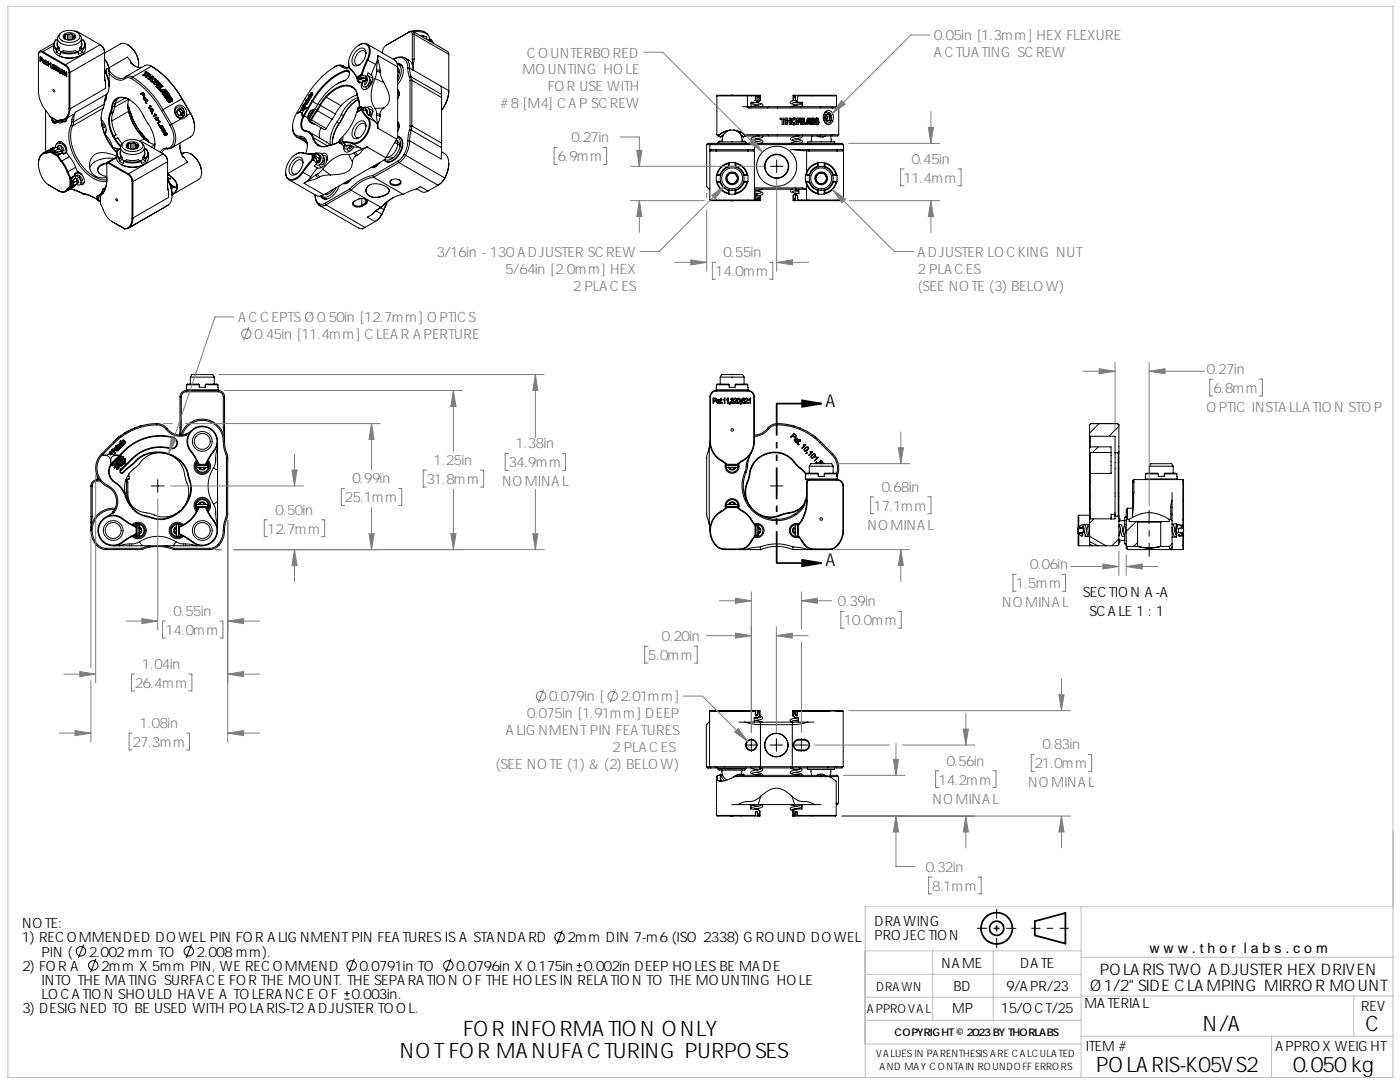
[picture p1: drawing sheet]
<svg xmlns="http://www.w3.org/2000/svg" width="279mm" height="216mm" viewBox="0 0 279 216" stroke-linecap="round" stroke-linejoin="round" font-family="sans-serif">
<defs><g id="words">
<g font-size="4.2">
<text x="92.4" y="206.8">FOR INFORMATION ONLY</text>
<text x="240.1" y="205.7">N/A</text>
<text x="272.5" y="205.7">C</text>
<text x="79.8" y="211">NOT FOR MANUFACTURING PURPOSES</text>
<text x="218.8" y="213.9">POLARIS-K05VS2</text>
<text x="258" y="213.9">0.050 kg</text>
</g>
<g font-size="3.5">
<text x="164.7" y="81.2">A</text>
<text x="164.7" y="113">A</text>
</g>
<g font-size="3.2">
<text x="217.6" y="197.7">Ø1/2&quot; SIDE CLAMPING MIRROR MOUNT</text>
<text x="219.5" y="194.5">POLARIS TWO ADJUSTER HEX DRIVEN</text>
</g>
<g font-size="2.8" fill="#808080">
<text x="105.1" y="11.5">COUNTERBORED</text>
<text x="186.4" y="8.1">0.05in [1.3mm] HEX FLEXURE</text>
<text x="186.4" y="11.4">ACTUATING SCREW</text>
<text x="104.3" y="14.9">MOUNTING HOLE</text>
<text x="99.9" y="21.6">#8 [M4] CAP SCREW</text>
<text x="109.3" y="18.2">FOR USE WITH</text>
<text x="114" y="28.4">0.27in</text>
<text x="111.2" y="32.2">6.9mm</text>
<text x="181.9" y="32.7">0.45in</text>
<text x="180.4" y="36.5">11.4mm</text>
<text x="87.1" y="51.2">3/16in - 130 ADJUSTER SCREW</text>
<text x="144.3" y="51.3">0.55in</text>
<text x="183.1" y="51.2">ADJUSTER LOCKING NUT</text>
<text x="100.8" y="54.6">5/64in [2.0mm] HEX</text>
<text x="114.3" y="58">2 PLACES</text>
<text x="142.8" y="55.1">14.0mm</text>
<text x="183.1" y="54.6">2 PLACES</text>
<text x="183.1" y="58">(SEE NOTE (3) BELOW)</text>
<text x="47.5" y="64.3">ACCEPTS Ø0.50in [12.7mm] OPTICS</text>
<text x="50.7" y="67.7">0.45in [11.4mm] CLEAR APERTURE</text>
<text x="240.8" y="74.6">0.27in</text>
<text x="240.8" y="82.2">OPTIC INSTALLATION STOP</text>
<text x="242.1" y="78.4">6.8mm</text>
<text x="103" y="89.4">1.38in</text>
<text x="86.6" y="92.8">1.25in</text>
<text x="101.5" y="93.2">34.9mm</text>
<text x="68.8" y="100.2">25.1mm</text>
<text x="70.3" y="96.4">0.99in</text>
<text x="85.1" y="96.6">31.8mm</text>
<text x="100.2" y="97">NOMINAL</text>
<text x="174.4" y="101.9">17.1mm</text>
<text x="175.9" y="98.1">0.68in</text>
<text x="53.4" y="106.5">12.7mm</text>
<text x="54.9" y="102.7">0.50in</text>
<text x="173.1" y="105.7">NOMINAL</text>
<text x="205.5" y="113.6">0.06in</text>
<text x="202.8" y="117.4">1.5mm</text>
<text x="34.6" y="122.9">0.55in</text>
<text x="167.2" y="121">0.39in</text>
<text x="168.5" y="124.7">10.0mm</text>
<text x="200" y="121.2">NOMINAL</text>
<text x="33.1" y="126.7">14.0mm</text>
<text x="129.3" y="131.7">5.0mm</text>
<text x="132" y="127.9">0.20in</text>
<text x="26.9" y="137.3">26.4mm</text>
<text x="28.4" y="133.5">1.04in</text>
<text x="105.1" y="143.3">0.075in [1.91mm] DEEP</text>
<text x="109.5" y="140">0.079in [</text>
<text x="123.8" y="140">2.01mm]</text>
<text x="26.4" y="149">27.3mm</text>
<text x="27.9" y="145.2">1.08in</text>
<text x="101" y="146.7">ALIGNMENT PIN FEATURES</text>
<text x="208" y="149.5">0.83in</text>
<text x="98.9" y="153.4">(SEE NOTE (1) &amp; (2) BELOW)</text>
<text x="122.2" y="150.1">2 PLACES</text>
<text x="188.9" y="152.8">0.56in</text>
<text x="206.5" y="153.3">21.0mm</text>
<text x="186.1" y="160.3">NOMINAL</text>
<text x="187.4" y="156.5">14.2mm</text>
<text x="205.2" y="157.1">NOMINAL</text>
<text x="184.7" y="174">0.32in</text>
<text x="186" y="177.8">8.1mm</text>
</g>
<g font-size="2.8">
<text x="216.1" y="119.2">SECTION A-A</text>
<text x="217.4" y="123">SCALE 1 : 1</text>
<text x="4.4" y="185.2">NOTE:</text>
<text x="174.5" y="184.8">DRAWING</text>
<text x="4.4" y="188.1">1) RECOMMENDED DOWEL PIN FOR ALIGNMENT PIN FEATURES IS A STANDARD</text>
<text x="8.3" y="190.9">PIN (</text>
<text x="17.7" y="190.9">2.002 mm TO</text>
<text x="39.2" y="190.9">2.008 mm).</text>
<text x="113.2" y="188.1">2mm DIN 7-m6 (ISO 2338) GROUND DOWEL</text>
<text x="174.5" y="187.6">PROJECTION</text>
<text x="229.4" y="190.2">w w w . t h o r l a b s . c o m</text>
<text x="4.4" y="193.7">2) FOR A</text>
<text x="8.3" y="196.5">INTO THE MATING SURFACE FOR THE MOUNT. THE SEPARATION OF THE HOLES IN RELATION TO THE MOUNTING HOLE</text>
<text x="20.2" y="193.7">2mm X 5mm PIN, WE RECOMMEND</text>
<text x="71.7" y="193.7">0.0791in TO</text>
<text x="91" y="193.7">0.0796in X 0.175in</text>
<text x="116.5" y="193.7">0.002in DEEP HOLES BE MADE</text>
<text x="187.9" y="193.2">NAME</text>
<text x="190.3" y="197.7">BD</text>
<text x="200.8" y="197.7">9/APR/23</text>
<text x="203.6" y="193.2">DATE</text>
<text x="4.4" y="202.2">3) DESIGNED TO BE USED WITH POLARIS-T2 ADJUSTER TOOL.</text>
<text x="8.3" y="199.4">LOCATION SHOULD HAVE A TOLERANCE OF</text>
<text x="70.2" y="199.4">0.003in.</text>
<text x="190" y="202.2">MP</text>
<text x="199.8" y="202.2">15/OCT/25</text>
<text x="216.4" y="201.2">MATERIAL</text>
<text x="271.7" y="201.8">REV</text>
<text x="216.7" y="209.7">ITEM #</text>
<text x="254.5" y="209.7">APPROX WEIGHT</text>
</g>
<g font-size="2.5">
<text x="174.8" y="197.7">DRAWN</text>
<text x="173" y="202.2">APPROVAL</text>
</g>
<text font-size="2.1" x="178.5" y="206.8">COPYRIGHT © 2023 BY THORLABS</text>
<g font-size="2">
<text x="174.8" y="211">VALUES IN PARENTHESIS ARE CALCULATED</text>
<text x="175.5" y="213.5">AND MAY CONTAIN ROUNDOFF ERRORS</text>
</g>
</g></defs>
<g fill="none" stroke="#000" stroke-width=".35">
<path d="M160.1 79.9l3.8 .6-3.8 .7zM155 80.5h8.9M155 112.4h8.9M160.1 111.7l3.8 .7-3.8 .6zM206.5 183.8l6.1-1.6v6.1l-6.1-1.7z"/>
<circle cx="198.9" cy="185.2" r="3.1"/>
<circle cx="198.9" cy="185.2" r="1.41"/>
</g>
<g fill="none" stroke="#808080" stroke-width=".2">
<path d="M128.4 10.4h3.8l20 20M185.6 7h-3.8l-15.7 15.7M111.2 29.4h-.6v3.4h.6M120.4 29.4h.7v3.4h-.7M123.8 27.3h3.8v5.9M125.8 33.2h26.7M127.1 30h1l-.5 3.2zM141 38.5v.9M142 39l2.6-1.9-1.8 2.6zM144.6 37.1l-13.1 13.1h-3.8M150.3 27.7l1.9 2.7-2.6-1.9zM155 35.7v18.4"/>
<path d="M166.1 37.8l2.6 1.9-.7 .7zM166.1 37.8l12.4 12.4h3.8M168 20.1l.7 .7-2.6 1.9zM169.4 28.6h18.2M180.4 33.7h-.6v3.4h.6M185.3 25.4h1l-.5 3.2zM185.8 22.3v6.3M191.2 33.7h.6v3.4h-.6M125.8 40h14.7M127.6 40l.5 3.2h-1zM127.6 40v6.4M134.7 52.4h6.3"/>
<path d="M137.9 51.9l3.1 .5-3.1 .5zM141 41.9v12.2M142.8 52.4h-.6v3.3h.6M153.6 52.4h.6v3.3h-.6M155 52.4l3.2-.5v1zM155 52.4h6.4M169.5 40h18.1M185.8 40l.5 3.2h-1zM185.8 40v6.4M43.7 74.7h64.9M44.8 77.9h47.5M46.7 63.2h-3.8l-9.2 27.3"/>
<path d="M49.7 65.3l-1.1 2.7M90.5 77.9l.5 3.2h-1zM90.5 77.9v12.1M106.8 74.7l.6 3.2h-1.1zM106.8 74.7v12.5M216.2 74.1h6.3M219.4 73.6l3.1 .5-3.1 .5zM222.5 72.3v13.5M229.3 74.1l3.2-.5v1zM229.3 72.3v28.6M229.3 74.1h11.1M242.1 75.7h-.7v3.3h.7"/>
<path d="M251.3 75.7h.6v3.3h-.6M19.1 94.7v41.6M31.5 99.5v26.2M32.6 84.5h1.8M34 97h26.6M34.2 87.4l1 .3-1.5 2.8zM37 84.5h38.9M58.3 93.8h1l-.5 3.2zM58.8 90.6v6.4M68.8 97.5h-.7v3.4h.7M74.1 84.5l.6 3.2h-1.1zM74.1 84.5v9.2"/>
<path d="M79.5 97.5h.7v3.4h-.7M85.1 93.8h-.6v3.4h.6M90.5 97.6v12.1M95.9 93.8h.6v3.4h-.6M101.5 90.5h-.7v3.4h.7M106.8 97.6v12.1M112.2 90.5h.7v3.4h-.7M167.3 92.5h14.3M174.4 99.1h-.6v3.4h.6M179.3 89.3h1l-.5 3.2zM179.8 86.2v6.3M185.2 99.1h.6v3.4h-.6"/>
<path d="M18.1 107.1v26.1M43.1 109.7h1.1M45.4 103.8v44.3M46.7 109.7h61.9M53.4 103.7h-.7v3.4h.7M58.8 109.7l.5 3.1h-1zM58.8 109.7v6.3M64.2 103.7h.6v3.4h-.6M73.6 106.5h1.1l-.6 3.2zM74.1 101.3v8.4M90 106.5h1l-.5 3.2zM106.3 106.5h1.1l-.6 3.2z"/>
<path d="M143.6 119.9h6.3M146.8 119.4l3.1 .5-3.1 .5zM149.9 118.1v28M159.9 119.9l3.2-.5v1zM159.9 118.1v7.5M159.9 119.9h6.1M166.6 109.7h15M179.8 109.7l.5 3.1h-1zM179.8 109.7v6.3M202.8 114.6h-.6v3.4h.6M212 114.6h.6v3.4h-.6M213.7 113h9.6"/>
<path d="M220.1 112.5l3.2 .5-3.2 .5zM223.3 109.9v4.9M224.8 113l3.1-.5v1zM224.8 110.7v4.1M224.8 113h6.3M12.7 134.5h6.4M15.9 134l3.2 .5-3.2 .5zM18.1 135.8v12.3M25.1 123.9h6.4M26.9 134.5h-.7v3.4h.7M28.3 123.4l3.2 .5-3.2 .5zM33.1 123.9h-.7v3.4h.7"/>
<path d="M37.7 134.5h.6v3.4h-.6M43.8 123.9h.7v3.4h-.7M45.4 123.9l3.2-.5v1zM45.4 134.5l3.2-.5v1zM45.4 123.9h6.4M45.4 134.5h6.4M108.5 137.6l-1.1 2.6M122.8 137.6l-1.1 2.6M129.3 128.9h-.6v3.4h.6M136.4 138.9h3.8l9 9.1M138.5 128.9h.7v3.4h-.7M141 126.8h8.9"/>
<path d="M146.8 126.3l3.1 .5-3.1 .5zM154.9 126.8l3.2-.5v1zM154.9 125.1v21M154.9 126.8h6.4M159.9 128.1v18M168.5 122h-.7v3.4h.7M179.2 122h.7v3.4h-.7M211.3 138.6h1l-.5 3.2zM211.8 135.5v6.3M11.8 146.3h6.3M15 145.8l3.1 .5-3.1 .5zM26.4 146.3h-.6v3.3h.6"/>
<path d="M37.2 146.3h.6v3.3h-.6M45.4 146.3l3.2-.5v1zM45.4 146.3h6.4M146.6 146.1l.7-.8 1.9 2.7zM162.5 148.7h15M168.3 154.7h12.3M169.4 141.8h44.2M178.3 151.5h1l-.5 3.2zM178.8 148.4v6.3M180.1 148.7h14.4M187.4 153.8h-.7v3.4h.7M192.2 145.5h1.1l-.6 3.2z"/>
<path d="M192.7 142.3v6.4M198.1 153.8h.7v3.4h-.7M206.5 150.5h-.7v3.4h.7M217.2 150.5h.7v3.4h-.7M168 162.8h45.6M178.8 162.8l.5 3.2h-1zM178.8 162.8v10.1h3.8M186 175h-.7v3.4h.7M192.7 162.8l.6 3.2h-1.1zM192.7 162.8v6.4M195.2 175h.6v3.4h-.6M211.8 162.8l.5 3.2h-1z"/>
<path d="M211.8 162.8v6.4M198.4 185.2h1M198.6 184.9l.7 .7M198.9 184.7v1M199.3 184.9l-.7 .7"/>
<circle cx="49.1" cy="66.6" r=".94"/>
<circle cx="108" cy="138.9" r=".94"/>
<circle cx="122.3" cy="138.9" r=".94"/>
</g>
<path d="M205.8 185.2h7.5" fill="none" stroke="#000" stroke-width=".2" stroke-dasharray="15.2 1.3 1.3 1.3" stroke-dashoffset="13.4" stroke-linecap="butt"/>
<path d="M195 185.2h7.8M198.9 181.3v7.8" fill="none" stroke="#000" stroke-width=".2" stroke-dasharray="15.2 1.3 1.3 1.3" stroke-dashoffset="13.2" stroke-linecap="butt"/>
<g fill="none" stroke="#c0c0c0" stroke-width=".2">
<path d="M1.6 1.3h276.4v213.7h-276.4zM172.7 189.7h43M172.7 199h43M172.7 194.4h43M186.1 189.7v13.9M198.2 189.7v13.9M215.7 198.7h62.3M215.7 180.9v34.1M215.7 191h62.3M270.2 198.7v8.1M278 180.9h-105.3v34.1M172.7 203.6h43"/>
<path d="M172.7 208.3h43M215.7 206.8h62.3M253.7 206.8v8.2"/>
</g>
<g fill="none" stroke="#000" stroke-width=".2">
<path d="M8 12.2h.1M8.1 11.5v.3l.3 .1 .1-.1M8.1 11.9v.3h-.1M8.1 11.9l.2 .1M8.1 11.5l.2 .1M8.1 11.5h.1M8.1 11.9h.1M8.3 11.6l.1 .1M8.3 11.6h.1M8.3 12l.2 .1M8.3 12h.1M8.4 11.7l.1 .1"/>
<path d="M8.4 11.7h.1M8.5 11.8l-.1 .1M8.5 11.8h.1M8.5 10.5a.49 .49 0 0 0-.6-.1 .49 .49 0 0 0-.2 .5M8.5 10.5l4.5 2.6M8.5 12v-.4l-.5-.2v.8M8.5 12.3l.2 .3M8.6 12.3h-.1M8.6 12.1h.2M8.6 12.1h.1M8.6 10.3a.55 .55 0 0 0-.7 0 .55 .55 0 0 0-.2 .5v7.4a9.2 9.2 0 0 0 2.3 5.1l1.6 .9 .7-.2M8.6 10.3l4.5 2.6"/>
<path d="M8.6 10.3l-.1 .2M8.6 12.2v.1M8.6 12v.1M8.6 12l.4 .2v.6l-.1-.1M8.7 12.3l.1 .1M8.7 12.6h.2M8.7 12.6h.1M8.8 12.4h-.1l.2 .1M8.8 12.4h.1M8.8 12.1l.1 .1M8.8 12.1h.1M8.9 12.2v.1"/>
<path d="M8.9 12.2h.1M8.9 12.5h.1M8.9 12.3l-.3-.1-.1 .1M8.9 12.3h.1M8.9 12.4v.1M8.9 12.4h.1M8.9 12.6v.1M8.9 12.6h.1M8.9 12.7h.1M9 12.2l.1 .1M9 12.2h.1M9.1 12.6l.1 .3"/>
<path d="M9.1 12.2v-.2v.3M9.1 12.2h-.1M9.1 12.3v.3M9.1 12.2h.1M9.1 12.3h.1M9.1 12.6h.1M9.1 12.3l.1 .5M9.2 12.3h-.1M9.2 12.9h.1M9.3 12.8v.1M9.3 12.9h.1M9.5 12.5l.2-.2v.9l-.1-.1"/>
<path d="M9.5 12.5h.1M9.6 12.5h-.1M9.6 12.5v.6M9.6 12.5h.1M9.6 13.1h.1M9.9 12.8h.1M10.1 12.6l-.2 .2M10.1 12.6h.1v.8h-.1M10.1 12.7l-.2 .1M10.1 12.7v.7M10.1 12.7h.1M10.1 13.4h.1"/>
<path d="M10.4 13.5h.1l-.1 .2M10.4 13.5v.1M10.4 13.7h.1M10.4 13.5h.1M10.4 13.6v.1M10.4 13.6h.1M10.5 13h.2M10.5 13h.1M10.6 12.9l-.1 .1M10.6 17.9l.2 .1 .1 .3-.3-.1zM10.6 12.9l.3 .2v.2M10.6 13h.1"/>
<path d="M10.7 13.3h.1M10.7 13.2h.1M10.7 13.2v.1M10.7 8.9v.8a2.46 2.46 0 0 0 2.5 1.8 3.5 3.5 0 0 0 3.8-1.5v-1.1M10.7 9.1l-2.1 1.2M10.7 13l.1 .2M10.7 13h.1M10.7 8.6l-2.8 1.7M10.7 13.8h.1M10.7 13.3l.2 .3M10.8 13.7l-.3-.3 .2 .4M10.8 13.3a.21 .21 0 0 1 .2 .3 .21 .21 0 0 1-.3 .2"/>
<path d="M10.8 13.2h-.1M10.8 13.2h.1M10.9 13.3h-.1M10.9 13.6l-.1 .1M10.9 13.6h.1M10.9 13.9h.1M11 13.3v-.1a.32 .32 0 0 1 .3 .1 .32 .32 0 0 1 0 .4M11 13.8l-.1 .1M11 13.3h.1M11 13.8h.1M11 13.2v.1M11 13.7v.1"/>
<path d="M11.1 13.8l.3 .3-.5-.2M11.1 13.8h.1M11.1 13.3h.1M11.2 13.3h-.2M11.2 13.3l.1 .2M11.2 13.3h.1M11.2 13.8h-.1M11.2 13.8h.1M11.2 9.9v.1M11.2 10.4l.9 .5v-.5M11.2 10v.4M11.2 7.9a1.16 1.16 0 0 0 0 1.8"/>
<path d="M11.2 9.7v.2M11.3 13.7l-.1 .1M11.3 13.5l-.3 .3M11.3 13.5h.1M11.4 13.7l.1-.2a.45 .45 0 0 1 .4 .3 .45 .45 0 0 1-.2 .5M11.4 13.7l.1 .4M11.4 13.7h.1M11.5 8.1l-.3-.2a1.24 1.24 0 0 0 0 2M11.5 7.7v1.4l.3 .5M11.5 8.4a.91 .91 0 0 0 .1 1.1M11.5 14.1l.2 .2M11.5 14.1h.1"/>
<path d="M11.6 11a4.7 4.7 0 0 0 4.5 0M11.6 9.5l-.4 .2M11.6 9.5l.2 .1M11.7 13.5l.1 .4M11.7 13.5a.33 .33 0 0 0-.2 .4 .33 .33 0 0 0 .3 .2v-.1M11.7 13.5h.1M11.7 14.3h.1M11.8 13.9l-.1 .3M11.8 13.9v.1M11.8 9.6h.1M11.8 10l.5 .4M11.8 9.6v.4"/>
<path d="M11.8 10l-.6 .4M11.8 9.6l-.6 .4M11.9 14.4h.1v.2M11.9 14.4l.1 .1M11.9 14.4h.1M12 14.6h.1M12 6.8l-.3 .3a1.12 1.12 0 0 0 .8 1.7 3 3 0 0 0 3.7-.9v-.5l-.4-.6M12 14.5v.1M12 14.5h.1M12 6.7a2.78 2.78 0 0 1 3.9 .3 1.34 1.34 0 0 1-1.5 1.4 2.22 2.22 0 0 1-2.6-1.1zM12.1 14.1l.2 .6M12.1 14.1h.1"/>
<path d="M12.1 10.4l1.6 .3 1.9-.3M12.1 13.8v.3M12.1 13.8h.1M12.2 13.8l.2 .1 .1 .3M12.2 14.1a.29 .29 0 0 1 .3 .2 .29 .29 0 0 1-.2 .4M12.2 14.2v.3l.2 .1M12.2 14.1h-.1M12.2 14.2h.1M12.2 13.9l-.1 .2M12.2 13.9h.1M12.3 14.2l.1 .3M12.3 14.2h.1"/>
<path d="M12.3 10.3l1.6 .3 1.5-.3M12.3 10.3l.4-.2 1.6 .1a1.35 1.35 0 0 1 1.3 .3v.4l.9-.5M12.3 10.3l-.2 .1M12.3 14.7h.1M12.3 13.9l.1 .1M12.3 13.9h.1M12.4 14v.1M12.4 14h.1M12.4 14.1l.1 .1M12.4 14.1h.1M12.4 14.5v.1M12.4 14.5h.1"/>
<path d="M12.5 14.8h.1M12.5 14.7v.1M12.5 14.2h.1M12.5 14.7h.1M12.6 14.1a.32 .32 0 0 1 .3 .2 .32 .32 0 0 1-.1 .4M12.6 14.7l.4 .3-.5-.2M12.7 14.2h.1M12.8 14.2h-.3M12.8 14.2l.1 .2M12.8 14.2h.1M12.8 14.7h-.1M12.8 14.7h.1"/>
<path d="M12.8 14.5l-.3 .2M12.8 6.9a1.62 1.62 0 0 1 2.3 .3 1.36 1.36 0 0 1-2 .6 .57 .57 0 0 1-.5-.4 .57 .57 0 0 1 .2-.5zM12.8 7.4l-.1 .1 .3 .3M12.8 7.4v.2M12.9 14.4l-.1 .1M12.9 14.4h.1M12.9 7.2l-.1 .2M12.9 7.2v.5M13 13.1l.6 .6 .2 .8M13 7.8h.1M13 6.8l.4 .1M13 6.8l-.1 .4"/>
<path d="M13 6.8v1M13.1 12.9l.6 .8 .3 .8M13.1 12.9l-.1 .2M13.1 14.6h.1M13.2 14.4l-.1 .2M13.2 14.4h.1v.8h-.1M13.2 14.5l-.1 .1M13.2 14.5v.7M13.2 14.5h.1M13.2 15.2h.1M13.4 6.9v1.1M13.8 6.8l-.4 .1"/>
<path d="M13.8 6.8v1.2M13.8 14.5v7.2M13.8 14.5h.2M14 14.5v7.2M14.2 6.7l.3 .3M14.2 6.7l-.4 .1M14.2 6.7v1.3M14.5 7l.2 .1M14.5 7v.9M14.7 7.1h.3l-.3 .7M14.7 7.1v.7M14.9 6.2l.6 .1"/>
<path d="M15.5 6.3l4.5 2.6M15.5 6.3l-.2 .1M15.9 10l-.4 .4M15.9 9.6v.4M15.9 10l.6 .4M15.9 9.6l.6 .4M15.9 9.6h.1M16.1 9.5l-.2 .1M16.1 9.5l.4 .2M16.2 8.1l.3-.2a1.24 1.24 0 0 1 0 2M16.2 7.7v1.4l-.3 .5M16.2 8.4a.91 .91 0 0 1-.1 1.1"/>
<path d="M16.5 7.9a1.16 1.16 0 0 1 0 1.8M16.5 9.7v.2M16.5 10v.4M16.5 9.9v.1M20 8.9a1.98 1.98 0 0 1 .9 1.6l-6.9 4M20 8.9a1.6 1.6 0 0 1 .9 1.4v5.2l.2 .9M20 8.9l-6.9 4M20.9 14.2a4.8 4.8 0 0 1 .5 4.6M20.9 14l.7 1.6 .2 1.6M20.9 15.3l.2 1.1M20.9 11.9l.5 .7 .3 1M20.9 11.9a2.79 2.79 0 0 1 .8 1.6"/>
<path d="M20.9 10.6l3.1-1.8a2.32 2.32 0 0 1 2.7 1.2 4 4 0 0 1 .8 3.4M21.1 16.4v1.2l-7.1 4.1M21.2 19.1v.2a1.11 1.11 0 0 1-.4 1.1M21.2 19.3l-.2 .1M21.2 19.4l-.3 .7M21.4 18.8l-.4 .9-.2 1.1M21.4 18.8l-6.3 3.6M21.7 13.6l.1 .7M21.7 16.2h.1M21.7 13.7h-.4v1.1l-.4-1M21.7 13.5l.1 .6M21.7 13.5v.1"/>
<path d="M21.8 14.3v.3M21.8 14.6h.1M21.8 14.6a2.39 2.39 0 0 0 3.2 1.1M21.8 14.7v2.6M21.8 14.1a2.57 2.57 0 0 0 3.1 1.4l.1-.1M21.8 14.1v.2M23.6 19.6a2.34 2.34 0 0 0-.7 1.6M24.7 19.5l.4 .1M24.7 19.5a1.95 1.95 0 0 0-2.4 1.9M24.7 19.5h.1M24.8 19.5l.4 .1M24.8 19.5a1.9 1.9 0 0 0-2.4 1.9"/>
<path d="M25 15.7a1.05 1.05 0 0 1 1.3 0M25 19.6l-2 1.1M25 15.4a1.16 1.16 0 0 1 1.4 0M25 15.4v.3M25.1 19.6a8 8 0 0 1 4.1 4.5 7.5 7.5 0 0 1 1.6 5.4M25.1 19.6h.1M25.2 19.6l.7 .3M25.5 8.9a4.5 4.5 0 0 1 2.2 3.8M25.7 19.8l-2.8 1.6M25.7 19.8l-.2 1.2 .2 1.2M26.1 12.2l.1 .4M26.1 12.2l-.6-.8-3.8 2.1"/>
<path d="M26.1 12.2l.2 .5M26.2 12.6a2.38 2.38 0 0 0 2.1 .9M26.2 12.6l.1 .1M26.3 15.7a17.7 17.7 0 0 1 5.9 6.4M26.3 12.7l.7 .5M26.4 15.4a18 18 0 0 1 6.1 6.5l1.7 2.9a4.1 4.1 0 0 1 .4 4.4l-.6 .4-.6 .1M26.4 15.4l-.1 .3M28.1 18.7l.5-.3 .3 .7-.2 .1-.2-.3M28.1 18.7h.1M28.4 18.7l-.2 .1-.1-.1M28.4 18.7l.1 .2M28.4 18.7h.1"/>
<path d="M28.5 18.9h.1M28.6 18.6l-.2 .1 .4 .4M28.6 18.6l.1 .2M28.6 18.6h.1M28.6 19.7l.1-.3 .3 .4M28.6 19.7l.2 .2M28.6 19.7h.1M28.7 19.5v.2l.2 .1M28.7 19.5l.1 .1M28.7 19.5h.1M28.7 18.8l.1 .1M28.7 18.8h.1"/>
<path d="M28.8 19v.1M28.8 18.9v.1M28.8 18.9h.1M28.8 19.9h.1M28.8 19.6l.2 .2M28.8 19.6h.1M28.9 19.5l-.1-.2 .2 .2a.26 .26 0 0 1 .1 .3 .26 .26 0 0 1-.3 .1M28.9 19.5l.1 .1M28.9 19.4v.1M28.9 19.8h.1M29 19.8h.1M29 19.8h-.1"/>
<path d="M29 19.6l.1 .1M29 19.6h.1M29.1 19.7l-.1 .1M29.1 19.7h.1M29.1 14.3l-.1 .1M29.1 14.3l1 .7-.3 .2M29.1 14.3l-.2 .1 .3 .2M29.1 14.3h.1M29.2 14.6l-.7 .4 .3 .1 .6-.4 .3 .2M29.2 14.6h.1M29.3 20h.2l-.1 .2-.1-.1M29.3 20h.1"/>
<path d="M29.7 14.9l-.7 .4 .2 .2 .4-.2 .3 .2M29.7 14.9h.1M29.8 15.2l.3 .2M29.8 15.2h.1M29.9 15.5h.1M30.1 15.4h.1M30.2 15.7l-.2 .2M30.2 15.7a.54 .54 0 0 0 0 .7 .54 .54 0 0 0 .7 .1l.2-.1M30.2 15.7h.1M30.2 15.7l.4-.1 .5 .2M30.2 13.2a17.9 17.9 0 0 1 6.1 6.5l1.7 2.9a4.1 4.1 0 0 1 .3 4.5l-4.1 2.4M30.2 13.2a17.6 17.6 0 0 1 6.2 6.5"/>
<path d="M30.2 13.2l-.7-.2-.5 .1-3.9 2.2M30.2 13.2l-3.8 2.2M30.3 16l.1 .2M30.3 16h.1M30.4 16.2h.4M30.4 16.2a.28 .28 0 0 1 .2-.4 .28 .28 0 0 1 .2 .4M30.4 16.2h.1M30.4 15.2l.3 .2-.9 .5-.3-.2 .4-.2M30.4 15.2l-.3 .2M30.4 15.2h.1M30.8 16.2h.1M31 16.1l-.2 .1"/>
<path d="M31 16.1h.1M31.1 16.4h.1M31.1 15.8l.1 .4M31.1 15.8a.38 .38 0 0 1 0 .6M31.1 15.8h.1M31.1 17.2l1 1.1h.2l.2 .2-.1 .2 .5 .7 .4 .2-.1 .2a.66 .66 0 0 0 .8 .6M31.3 17.1l-.2 .1M31.3 17.1h.1M31.3 16.6l.2 .2M31.3 16.6l.2-.1 .2 .4M31.3 16.6h.1M31.4 17l-.1 .1"/>
<path d="M31.4 17h.1M31.4 17.4h.1M31.4 17.5l.7 .8M31.4 17.5h.1M31.5 16.2l.4 .4M31.5 16.2l-.9 .5 .2 .2 .4-.2 .2 .3-.1 .1M31.5 16.8l.2 .1M31.5 16.8h.1M31.6 17.1v.1M31.6 17.1l-.2 .3M31.6 17.1h.1M31.7 16.9h.1"/>
<path d="M31.9 17.6l.3 .3M31.9 17.6h.1M31.9 16.6l.2 .4M31.9 16.6l.1 .1a.26 .26 0 0 1 0 .4 .26 .26 0 0 1-.4 0M31.9 16.6h.1M32.1 18.3h.1M32.2 17.9h.1M32.2 16.9l.3 .3M32.2 16.9l-.8 .5M32.3 18.2l.2 .3M32.3 18.2l-.2 .1M32.3 18.2h.1"/>
<path d="M32.4 18.7l.5 .6M32.4 18.7h.1M32.4 17.2l-.2-.2-.8 .5M32.4 17.2l-.6 .4 .4 .4 .8-.1 .2 .2-.5 .8 .7-.5 .4 .6v.3M32.4 17.2h.1M32.5 18.5l-.1 .2M32.5 18.5h.1M32.5 17.2l-.6 .4M32.5 18.2l.1 .2M32.5 18.2h.1M32.6 18.4h.1M32.8 18.2l-.2 .2"/>
<path d="M32.8 18.2h-.3M32.8 18.2h.1M32.9 18.1l-.3 .3-.2-.2M32.9 18.1l-.5 .1M32.9 18.1h-.1M32.9 18.7h.1M32.9 19.3l.5 .3M32.9 19.3h.1M33 19.1l.1-.1 .1 .3M33 19.1l.1 .1M33 19.1h.1M33 17.8l.2 .3"/>
<path d="M33 17.8l-.8 .1M33 17.8h.1M33.1 19.2l.1 .1M33.1 19.2h.1M33.1 18.9l-.2 .1 .2 .3M33.1 18.9l.2 .3M33.1 18.9h.1M33.2 19.3h.1M33.2 18.1l-.3 .6M33.2 18.1h.1M33.3 18.9l.1-.1 .1 .3M33.3 18.9l.1 .1"/>
<path d="M33.3 18.9h.1M33.3 19.1v.2h-.2M33.3 19.1v.1M33.4 19.6v.5M33.4 19.6h.1M33.4 19l.1 .1M33.4 18.7l-.2 .2 .2 .2M33.4 18.7h.1M33.4 18.7l.2 .3M33.4 18.4l.3 .4M33.4 18.4l-.5 .3M33.4 18.4h.1"/>
<path d="M33.5 19.6l.2 .2zM33.5 19.3h.3M33.5 19.1h.1M33.6 19l-.1 .1M33.6 19.4l-.1 .1M33.6 19v.1h-.2M33.6 19h.1M33.6 19.4h.1M33.6 19.8v.2l.2 .1M33.6 19.8h.1M33.6 20l.1 .1M33.6 20h.1"/>
<path d="M33.6 19.8v.2M33.6 19.7l.1 .1M33.7 19.8h.1M33.7 19.8l-.1 .2M33.7 19.8v.3M33.7 19.4h.1M33.7 19.4l-.1 .3M33.7 19.8l.1 .3M33.7 19.4v.4M33.7 18.8l.2 .5M33.7 18.8h.1M33.8 19.3a.24 .24 0 0 0-.3 .2 .24 .24 0 0 0 .1 .2v.1"/>
<path d="M33.8 19.3h.1M33.9 19.3l.4 .3M33.9 19.3h.1M33.9 19.6h.1M33.9 19.6l.2 .1M33.9 19.6l.1 .7M34 19.7v.2M34 19.7l.1 .2M34 19.7h.1M34 19.9h.1M34.1 19.9h-.1M34.1 19.9v.1"/>
<path d="M34.1 19.9l.1 .3M34.1 19.9h.1M34.1 20v.2l-.1 .2M34.1 19.7v.2M34.1 19.9l.2 .3M34.1 19.7h.1M34.3 19.6a.32 .32 0 0 0-.3-.3 .32 .32 0 0 0-.3 .2v.3M34.3 19.6v.5M34.3 19.6l.1 .4-.2 .2M34.3 19.6h.1M36.4 19.7l-4.2 2.4M36.4 19.7l1.7 2.9"/>
<path d="M61.1 19.9l.5 .3-.1 .2-.5-.3zM61.4 19.7l.2-.1 .3 .1-.1 .2M61.4 19.7l-.1 .3 .2-.2M61.4 19.7h.1M61.4 19.8h.1M61.5 19.9v.2M61.5 19.9h.1M61.5 19.7l-.1 .1M61.5 19.7v.2M61.5 19.7h.1M61.6 19.8l.1 .1zM61.6 19.3l-.1 .1"/>
<path d="M61.7 19.1l.3 .4-.1 .2-.4-.3 .2-.1M61.7 19.1v.2M61.7 19.3h.1M61.7 19.1l.1-.2-.1 .2M61.7 19.9h.1M61.8 18.9l.4 .2-.1 .2-.5-.3zM61.8 19.9l-.3 .2M61.8 19.9h.1M62 18.6v.3M62 18.6v.1M62 18.7v.2M62.1 18.7h.1"/>
<path d="M62.2 18.5l-.2 .1M62.2 18.5h.1M62.2 18.7h-.1M62.2 18.7l.1-.1a.21 .21 0 0 1 .1 .3 .21 .21 0 0 1-.2 .1M62.2 18.7h.1M62.2 18.5l-.2 .2M62.2 18.5l-.1 .2M62.2 18.9h.1M62.2 18.9v.1M62.3 18.8l-.3 .1M62.3 18.8h.1M62.3 18.8v.1"/>
<path d="M65 19.3l-1.2 1.7M65 19.3l.1 .1M65.1 19.4l-1.1 1.6M65.1 19.4l3 1.7M66.8 13.3a17.7 17.7 0 0 0-5.9 6.4l-1.7 2.9a3.9 3.9 0 0 0-.3 4.2l.5 .3 .5 .1M68.1 13.3l-.4-.2-.9 .2M68.1 13.3l.9 .3 .7-.1M68.3 13.1l.7 .4M68.5 13.2l.5 .3 .7-.1M68.5 13.2l-.7-.2-1 .3M68.5 13.2l-.4 .1M68.7 16.1a9.8 9.8 0 0 0-5.3 4.7"/>
<path d="M68.8 16.1l-1.5 .6M68.8 16.1h-.1M69 16l-.2 .1M69.1 14a.61 .61 0 0 1 .6 .3 .61 .61 0 0 1 0 .7l-.4 .7-.6 .4M69.1 14a12.8 12.8 0 0 0-6.9 6.2M69.1 14l.1 .2M69.2 14.2a.43 .43 0 0 1 .6 .4M69.2 14.2a12.7 12.7 0 0 0-6.8 6.1l-1.7 2.8a2.16 2.16 0 0 0 .1 2.9l.2 .1M69.2 14.2l.5 .3M69.6 12.6l.1 .8 .3 .5M70 13.8l1.2 1.6M70 13.8v.1"/>
<path d="M70 13.9l.7 .8 .5 .9M70.3 17.3a2.1 2.1 0 0 1 1 1.6M70.3 17.3a4.4 4.4 0 0 0-4.8 1.4l-.5 .6M70.3 17.3v.1M70.3 17.4a2.04 2.04 0 0 1 1 1.6M70.3 17.4a4.3 4.3 0 0 0-4.7 1.5l-.5 .5M70.3 17.4l.1 .1M71.1 10.2l.2-.2a.94 .94 0 0 1 1.1-.4 .94 .94 0 0 1 .6 1 2.58 2.58 0 0 1-2.1 2.6 1.3 1.3 0 0 1-.5-2zM71.2 15.4v.2M71.2 15.6h.1M71.3 19l-1.6 .7-1.6 1.4M71.3 18.9l.2 .7"/>
<path d="M71.3 18.9v.1M71.3 19l.2 .8M71.3 19.9l-1.6 1.5-1.1 1.7M71.4 15.8l.1 .2M71.4 15.8v.3M71.4 19.4a6.7 6.7 0 0 0-3.3 3.4M71.4 16.1l.7 .4 .5-.3M71.5 16l-.1 .1M71.5 19.6l.2 1.7M71.5 19.6v.2M71.5 19.8l.2 1.1M71.5 19.8l-1.6 1.3-1.3 2"/>
<path d="M71.6 9a1.39 1.39 0 0 1 1.8-.1 1.39 1.39 0 0 1 .5 1.6l-.5 1.5M71.7 16.5l.2-.1-.2 .1M71.8 15.8l-.3 .2M71.9 15.5l-.1 .3M71.9 15.5l-.5 .3M72 16.4l-.3 .1M72 15.8l.6 .4M72 15.8h-.2M72.1 14.8l-.9 .6M72.1 14.8l.1 .2M72.1 15.5l-.1 .3M72.1 15.5h.5"/>
<path d="M72.1 15.5h-.2M72.2 15l.3 .1M72.2 15l-1 .6M72.3 15.6h.6l.1-.3a1.08 1.08 0 0 0-1.7 .8l.4 .4M73 15.9l-.6 .5M73 15.9l-.4 .3M73 10.7a.74 .74 0 0 0-.6-.6 .74 .74 0 0 0-.8 .3 1.72 1.72 0 0 0-.4 2.5h.6M73 17.3l.2 .4M73.2 15.4a1.09 1.09 0 0 1-.5 1.5 1.21 1.21 0 0 1 .6-1M73.2 15.5h-.1M73.3 8.8l5.2 3M73.3 11.9a2.32 2.32 0 0 0-.3-3.1 2.88 2.88 0 0 0-3 2l-.4 1.6a1.66 1.66 0 0 0 .4 1.4"/>
<path d="M73.3 11.9l-1.2 2.9M73.3 11.9l.1 .1M73.3 15a1.37 1.37 0 0 1 .4 1.4 1.37 1.37 0 0 1-1.1 .9 .7 .7 0 0 1-.2-1M73.4 12l-1.2 3M73.4 12l1.6 .9M73.6 15.4l.6 .1 .2 .3M73.8 15.8a.99 .99 0 0 1-.3 1.6l.1-.5 .5-.6M73.9 15.9l-.2 .1M74.1 14.9a1.89 1.89 0 0 1-.7 2.7 .78 .78 0 0 1-1 .1 .78 .78 0 0 1-.3-.9l.1-.4M74.1 14.9l-.7-.3-.4 1.3M74.4 15.8h.1M74.8 15.7a6.1 6.1 0 0 0 0 5.9"/>
<path d="M74.8 15.7l1.8 .8M75 12.9l-.9 2M75.2 14.3l-.4 1.4M75.2 13.9v.4M75.2 14.3l.7 .1M75.2 13.9l.7 .1M75.4 11.1l-.1 .8-.3 1M75.4 12.1l-.2 1.8M75.4 12.1l.5 1.9M75.4 11.1v1M75.4 11.1l4 2.2M75.9 14.4l.1 .8 .6 1.3"/>
<path d="M75.9 14v.4M76.6 16.5a5.2 5.2 0 0 1 1 3.8l-.4 .7-.6 .6M77.1 9a1.63 1.63 0 0 0-.7 1.6M77.3 8.9l-.2 .1M78.5 11.8a1.94 1.94 0 0 1 2.3-.3 1.94 1.94 0 0 1 .9 2.1M78.5 11.8a1.79 1.79 0 0 1 2.1-.1 1.79 1.79 0 0 1 .8 1.9M78.5 11.8a1.48 1.48 0 0 1 .9 1.5M79.3 12.6a1.36 1.36 0 0 1 1.2 1.9l-.4 1.2-.7 1.2M79.4 13.6l.2 .4M79.4 18.3l.3 .5-.2-.1M79.4 18.5l.2 .6M79.4 13.5l.2 .4 .1 .5-.3 1.2"/>
<path d="M79.4 17.8l.2 .4 .1 .4-.3 1.2M79.4 14.2l.3 .3M79.4 13.3v14.1M79.7 12.9l.4 .1 .3 .4M80.1 13l-.8-.2a1.7 1.7 0 0 1 .6 2.4l-.5 1M80.8 11.6l.7 .4a2.18 2.18 0 0 1 1 2v-1.3M81.4 13.6l.3 1.8M81.4 13.6h.3M81.7 15.4l.1 .6M81.7 13.6l.4 1.7M81.7 6.3l-.1 .1h.5l.2 .4M81.7 13.6l7.9 4.5-.5 2.1-1 1.8"/>
<path d="M81.7 6.3a.55 .55 0 0 1 .7 0 .55 .55 0 0 1 .2 .5M81.7 6.3l-4.6 2.7M81.8 16v9.1M81.8 16h.4M82.1 15.3l.1 .7M82.1 15.3l-.4 .1M82.1 15.3l6 3.5M82.2 16v9.1M82.2 16l5.9 3.5M82.3 11.8l.2 .9M82.3 6.8v5M82.3 11.8h.3"/>
<path d="M82.3 6.8h.3M82.3 6.2a2.79 2.79 0 0 1 3.2 .9M82.4 6.3l6.9 4 .3 .5M82.6 6.4a2.72 2.72 0 0 1 3.1 1.1v.6M82.6 11.8l-.1 .9M82.6 6.8l7 4M82.6 6.8v5M83.8 7.1l1.3 .3M85.1 7.4v.4l.9 .5v-.4M85.7 8.1l.3-.2 .5 .7M88 17.2l.1 1.6M88.1 18.8v.7"/>
<path d="M88.1 19.5v9.1M89.6 10.8l-.1 8-.5 1.7-.9 1.5M143.1 19.1h6.1M143.1 19.1v7.8M146.3 19h-.5M149 19h-5.8l-.1 .1M149 19h1.7l.1 .1M149 19l.2 .1M149.2 19.1h1.6M149.2 19.1v2.2M150.8 19.3v.1M150.8 19.1v.6"/>
<path d="M151.3 19.3v.1M151.3 19.1v.5M151.3 19.1h.4M151.7 19.1v.9M151.7 19h-.4v.1M151.7 19v1M151.7 19v.1M158.3 19v1M158.3 19h.1M158.3 19v.1h.4M158.3 19h.4v.1M158.7 19.3v.1"/>
<path d="M158.7 19.4v.2M158.7 19.1v.3M159.2 19.3v.1M159.2 19.1h7.7M159.2 19.1l.1-.1h7.5l.1 .1M159.2 19.1v.6M166.9 19.1v2.2M9.1 22v8.3M9.2 30.5a2.03 2.03 0 0 0-1.5 2.7 5.1 5.1 0 0 0 2 3.7l2.1 1.2a1.22 1.22 0 0 0 1.4 .1M9.3 30.4a1.97 1.97 0 0 0-1.6 2.3M9.3 30.4l-.1 .1M10 30.3l-.8 .2"/>
<path d="M10 30.3l1.4 .9M10.1 30.2l-.8 .2M10.1 30.2l1.5 .8M10.1 30.2l-.1 .1M10.3 30l-.2 .2M10.3 23.5a1.31 1.31 0 0 0 2.1 .5M10.4 29.7l-1.1 .7M10.4 24l.2 .4 .3 .2M10.4 24l.7 .4M10.4 30l.7 .4M10.5 23.9l-.1 .1M10.5 29.5l-1.9 1.1"/>
<path d="M10.5 29.7l-.1 .3M10.5 29.7l.1 .1M10.6 29.8l-.2 .2M10.6 29.8l.3 .2M10.8 29.6h-.1a.51 .51 0 0 0-.4 .5 .51 .51 0 0 0 .5 .5 1.36 1.36 0 0 0 1.6-.2M10.8 29.5h-.2M10.8 29.5l-.1 .1M10.9 30l.2 .4M10.9 24.6h.2M10.9 30h.2M11 29.5h-.2M11 29.5a.91 .91 0 0 1 .7-1 .91 .91 0 0 1 1 .5 .85 .85 0 0 1 .5 .8 .85 .85 0 0 1-.5 .8l-.2-.1 .1 .3 .7-.4"/>
<path d="M11.1 24.4l-.2 .2M11.1 24.4h.2M11.1 30.4h.2M11.1 30l.2 .4M11.3 24.4l-.2 .2M11.4 28.7a.71 .71 0 0 1 .6-.5 .71 .71 0 0 1 .7 .5l.6 .9v.8M11.4 31.2l.8 1M11.5 24.3l-.2 .1M11.6 31l.7 1.1M11.6 31l-.2 .2M11.6 24.3l-.5 .3M11.7 30.3l-.4 .1"/>
<path d="M11.7 29.7l.5 .3M11.7 29.7l-.5-.3-.7 .3M11.7 29.7l-.6 .3M11.7 38.1a1.16 1.16 0 0 0 1.3 0M11.7 29l.2 .8M12.1 30.7h-.6M12.1 30.7l-.5 .3M12.1 28.3l-.2 .3M12.1 30.2l-.6 .1M12.1 30.2h.3l.1 .2M12.1 30.2l.3 .2M12.2 29.1l.1 .6 .5 .4a.98 .98 0 0 0-1.3-1l-.1 .4 .8 .5"/>
<path d="M12.2 30.6l-.1 .1M12.2 23.9l-.8 .2M12.2 32.2l1.2 2.1M12.2 23.9l.1 .1M12.2 30l.1 .1M12.3 32.1l.7 1 .6 1.2M12.3 32.1l-.1 .1M12.4 24h.1M12.5 24h-.1M12.5 23.9v.1M12.5 30.3l-.1 .1M12.5 30.3v.3"/>
<path d="M12.5 30.4h-.1M12.5 24a.5 .5 0 0 1-.3 .5 .5 .5 0 0 1-.6-.2M12.5 28.6v.2M12.9 28.9l.3 .6M13 38.1l.2 .1M13.2 30.1h.1M13.3 30.4l.6 .8M13.3 23.7h-.1a.45 .45 0 0 1-.7 .3M13.3 23.6a.61 .61 0 0 1-.2 .6 .61 .61 0 0 1-.7 .1M13.4 37.7l-.4 .4M13.4 34.3l.6 1.2M13.4 37.7l.2 .1"/>
<path d="M13.6 34.3l.5 1.2M13.6 37.8l-.4 .4M13.6 34.3h-.2M13.8 21.7a1.86 1.86 0 0 1-1.6 2.2M13.8 21.7h.2M13.9 31.2l.7 1.1 .5 1.1M13.9 31.2l-1.6 .9M14 21.7a1.92 1.92 0 0 1-1.7 2.3M14 37.2l-.6 .5M14 35.5v1.7M14 37.2h.1M14.1 37.7h.1"/>
<path d="M14.1 37.2l-.5 .6M14.1 35.5h-.1M14.1 35.5v1.7M14.2 25a6.5 6.5 0 0 0 .3 5.5 8.8 8.8 0 0 0 5.9 5.7h.9M14.2 25l.3 .1M14.2 37.7l2.1 .8M14.2 37.7l2.5 1.1M14.3 24.3l-.1 .7M14.3 24.3h.4M14.4 23.9l-.1 .4M14.4 23.9h.3M14.4 36.2l.3 .4"/>
<path d="M14.4 37h.3M14.4 36.2v.8M14.4 37.1l-.3 .1M14.5 25.1a7.6 7.6 0 0 0 1.1 6.9 7.3 7.3 0 0 0 5.4 3.9h.3M14.5 36l.2 .4M14.5 36l-.1 .2M14.6 35.2l-.2 .4M14.6 35.2l-.5 .3M14.7 37.1l-1.1 .7M14.7 36.6v.3M14.7 36.9l-.3 .1M14.7 36.9v.1"/>
<path d="M14.7 24.3l-.2 .8M14.7 37.3l-1.6 .9M14.7 37.3l-.1 .1M14.7 35.9l-.2 .1M14.7 23.9v.4M14.7 23.1v.8M14.7 23.1l-.3 .8M14.7 36.4v.2M14.8 35.1l-.2 .1M14.8 35.7l-.1 .2M14.9 37.1l-.2 .2M14.9 34.8a1 1 0 0 1 1.6 .3"/>
<path d="M15 35a1.35 1.35 0 0 0-.5 2.1 .28 .28 0 0 0 .3 .1 .28 .28 0 0 0 .2-.3M15 35h.1M15.1 35v.5M15.1 35.5l.5 .4 .1 .6-.3-.2M15.1 35.5l-.4 .4M15.1 22.4l-.4 .4-1.7 1M15.1 22.4l-.4 .7M15.1 36.9l-.2 .2M15.1 33.4l.4 .9M15.1 33.4l-1.5 .9M15.1 36.9l-.1 .1M15.1 35h.1"/>
<path d="M15.2 35h.1M15.2 35h-.2M15.2 35a1.23 1.23 0 0 1 .7 1.9h-.3l-.4-.2M15.2 36.8l-.1 .1M15.2 35.1a.99 .99 0 0 1 1.2 1l-.3-.4-.2-.6M15.4 35.7v.3M15.4 35.7v.6M15.4 36v.6l-.7 .4M15.4 36l-.7 .4M15.4 35v.2M15.5 34.3a1.82 1.82 0 0 1 1.1 2.4l-.6 .1M15.5 34.3l-.6 .4 .2 .3"/>
<path d="M15.7 34.3l-.2 .2M16.1 34.6h-.1M16.2 34.7v.1M16.3 38.5a7.4 7.4 0 0 1 3.8 1.9M16.3 38.5l.4 .3M16.7 38.8h.1M16.7 38.8l1 .2 1.1 .5M16.8 36.3l-.2 .2-.4-.1M19.3 39.3v.3l.3 .4M19.5 39.1l-.2 .2M19.6 39.2l-.3 .1M19.6 40h.2"/>
<path d="M19.6 39.2v.8M19.7 39l-.2 .1M19.7 39l-.1 .2M19.9 38.9l-.2 .1M20 38.8l-.5 .3M20.2 23.5a10.7 10.7 0 0 0 3.1 6.9M20.2 23.9a2.33 2.33 0 0 1 .7 2.8M20.3 24.5l.4 .4 .1 .6-.4-.5M20.3 24h.1M20.5 38.2a1.33 1.33 0 0 0-.4 2.1M20.5 38.2l.1 .1M20.6 21.6a8.1 8.1 0 0 0 1.5 7.4l1.2 1.5"/>
<path d="M20.6 21.6l-6.1 3.5M20.6 38.5l-.5 .5M20.6 38.3h.1M20.6 38.3l-.5 .6v1.8l.4 .9a5 5 0 0 0 1.8 2.6l2.6 1.4M20.6 38.3v.2M20.7 38.2h.1M20.7 38.2l-.1 .1M20.7 38.2h-.2M20.8 20.8l-.2 .8M20.8 20.8l-6.1 3.5M20.9 37.7a.77 .77 0 0 0-.6 .7M21 26.9l.8 1 .6 1.5"/>
<path d="M21 37.5a.56 .56 0 0 0-.6 .6M21.1 27.2h.1M21.2 25.8l-.4 .7M21.2 27.1l-.1 .1M21.3 32.6v3.2a5 5 0 0 1-.7 2.7M21.3 35.7a4.9 4.9 0 0 1-.7 2.6M21.3 32.6a1.56 1.56 0 0 0-1.7 1.6l.6 .7M21.3 32.5a1.62 1.62 0 0 0-1.8 1.6l.7 .7 1.1 .4M21.6 32.6l-.2-.1-.1 .2M21.6 32.6l3.9 2.2M21.7 32.4h-.3l-.1 .2M21.7 32.4l-.1 .2"/>
<path d="M21.7 32.4l3.9 2.3M21.9 22.6a5.6 5.6 0 0 0 .7 4.7M21.9 22.6h.2M22.1 22.6a5.5 5.5 0 0 0 .6 4.6M22.3 21.4l-.4 1.2M22.3 21.4h.1M22.4 29.1h-.2M22.4 21.4l-.3 1.2M22.5 29.5l.6 .1 .5 .3-.6 .2M22.6 27.3l.3 .5M22.6 22.3l-.5 .3M22.7 29.7h.7"/>
<path d="M22.7 27.2l.4 .5M22.7 27.2l-.1 .1M22.8 31.6a4.8 4.8 0 0 0-4.8 1.6l-.1 .3M22.9 21.2v.1a5.8 5.8 0 0 0-.3 4.4l.6 1.2-.5 .3M22.9 21.2l-.5 .2M22.9 27.8l1.2 1.5M23 20.7l-.1 .4M23 20.6v.1M23.1 27.7l1 1.4M23.1 27.7l.4-.2 .9 1.2M23.1 27.7l-.2 .1M23.2 39.7l.2 .1v.3l-.2-.1z"/>
<path d="M23.3 30.7v.8a2.46 2.46 0 0 0 2.5 1.8 3.5 3.5 0 0 0 3.8-1.5v-1.1M23.3 31.2l-.1-.1a4.4 4.4 0 0 0-4.5-.1 2.61 2.61 0 0 0-.5 3.3 2.61 2.61 0 0 0 3.1 1.1M23.3 31.3l-1.9 1.1M23.3 31.5l-1.6 .9M23.8 29.7a1.24 1.24 0 0 0 0 2M23.8 29.7l.3 .1M23.8 31.7h.1M23.8 31.7v.4M23.8 29.7a1.16 1.16 0 0 0 0 1.8M23.8 31.5v.2M24.1 29.5v1.3l.3 .6M24.1 30.1a.91 .91 0 0 0 .1 1.2"/>
<path d="M24.2 32.8a4.7 4.7 0 0 0 4.5 0M24.2 31.3l-.4 .2M24.2 31.3l.2 .1M24.4 31.4h.1M24.4 31.8l.4 .3M24.4 31.4v.4M24.4 31.8l-.6 .3M24.4 31.4l-.6 .3M24.6 28.5a2.78 2.78 0 0 1 3.9 .3 1.34 1.34 0 0 1-1.5 1.4 2.22 2.22 0 0 1-2.6-1.1zM24.7 32.2l1.6 .3 1.9-.3M24.9 32.1l1.5 .3 1.6-.3M24.9 32.1l-.2 .1v.4l-.9-.5"/>
<path d="M24.9 32.1l.4-.2 1.6 .1a1.35 1.35 0 0 1 1.3 .2v.4l.9-.5M25.4 28.6a1.62 1.62 0 0 1 2.3 .4 1.36 1.36 0 0 1-2 .6 .57 .57 0 0 1-.5-.4 .57 .57 0 0 1 .2-.6zM25.4 29.2l-.1 .1 .3 .3M25.4 29.2v.2M25.5 29l-.1 .2M25.5 29v.5M25.5 20.9l.2 1.2M25.5 21.3l.3 .1M25.5 34.8l.7 .7 .1 .7M25.6 29.6h.1M25.6 28.6l.4 .1M25.6 28.6l-.1 .4"/>
<path d="M25.6 28.6v1M25.6 34.7l.7 .7 .2 .8M25.6 34.7l6.9-4a1.98 1.98 0 0 1 .9 1.6l-6.9 3.9M25.6 34.7l-.1 .1M25.7 22.2a11.1 11.1 0 0 0 3.1 5.5M25.7 22.2l-3.4 1.9M25.7 22.1a11.3 11.3 0 0 0 3.2 5.6M25.7 22.1v.1M25.8 21.4l.1 .5M25.8 21.4v.2M25.8 21.6l.1 .3M25.8 21.6l-.2 .1"/>
<path d="M25.8 21.9l.2 .4-.2 .4M25.9 21.9l-.3 .2M25.9 22.5l.4 .7M26 22.4l.3 .8M26 28.7v1M26.3 23.2l.8 1.8 1.2 1.6M26.3 23.2l-.3 .2M26.3 23.2l.8 1.8 1.2 1.7M26.3 23.2h.1M26.3 28.6l-.3 .1M26.3 28.6v1.2M26.3 36.2v7.3"/>
<path d="M26.3 36.2h.2M26.5 36.2v7.3M26.7 28.4l.4 .3M26.7 28.4l-.4 .2M26.7 28.4v1.3M27.1 28.7l.2 .2M27.1 28.7v1M27.3 28.9h.3l-.3 .7zM28.3 26.6l.4 .7M28.3 26.6v.1M28.3 26.6l-.3 .2M28.3 26.7l.5 .6"/>
<path d="M28.5 27.3l.4 .1 .2 .3M28.5 31.8l-.5 .3M28.5 31.4v.4M28.5 31.8l.6 .3M28.5 31.4l.6 .3M28.5 31.4h.1M28.6 28.4l-.3 .1 .3 .4a1.12 1.12 0 0 1-.8 1.7 3 3 0 0 1-3.7-.9v-.5l.4-.7M28.6 28.4l4.1 2.4 .6 .6 .1 .6v5.3l.2 .8M28.6 28.4h-.3M28.7 31.3l-.2 .1M28.7 31.3l.4 .2M28.8 27.7l1 .7 1.1 .4"/>
<path d="M28.8 27.7l-.9 .5M28.8 27.7h.1M28.8 29.8l.3-.1a1.24 1.24 0 0 1 0 2M28.8 29.5v1.3l-.3 .6M28.8 30.1a.91 .91 0 0 1-.1 1.2M28.9 27.7l.9 .7M29 20.4h.1M29.1 29.7a1.16 1.16 0 0 1 0 1.8M29.1 31.5v.2M29.1 20.1l-.1 .3M29.1 20.1h.1M29.1 31.7v.4"/>
<path d="M29.1 31.7h.1M29.2 20.6h.1zM29.2 27.6l-.2 .2M29.2 27.6l.2 .3M29.2 27.6l.3 .4M29.3 20l-.2 .1M29.3 20.1l-.3 .3M29.3 20.1h.1M29.4 27.9l-.2 .1M29.4 27.9l.1 .1M29.5 28v.2M29.7 21.5h.1"/>
<path d="M29.9 21.1l.3 .2-.5 .3v-.1M29.9 21.1l.2 .1M29.9 21.1h.1M30 21.9a.32 .32 0 0 1 .5-.2 .32 .32 0 0 1 0 .6M30 21.9l.1 .2M30 21.9h.1M30.1 22.1l.1 .2h.3M30.1 22.1h.1M30.1 21.2l-.4 .3M30.1 21.2h.1M30.2 21.8l-.1 .3 .3 .1M30.2 21.8h.1"/>
<path d="M30.2 22.7h.2M30.2 22.7h.1M30.3 22.6l.1 .1M30.3 22.6h.1M30.4 22.6l-.2 .1M30.4 22.6h.1M30.4 22.7h.1M30.4 21.8h-.2M30.4 22.2h.1M30.4 21.8l.1 .1M30.4 21.8h.1M30.5 22.3h.1"/>
<path d="M30.5 21.9l-.1 .3M30.5 21.9h.1M30.7 23.2h.1M30.8 29.6h-.1M30.8 29.5v.2M30.8 29.3v.4M30.8 29.3v.2M30.9 22.8l.3 .2-.5 .3v-.1M30.9 22.8l.2 .1M30.9 22.8h.1M30.9 28.9l-.7 .4M30.9 28.6l-.1 .7"/>
<path d="M31 23.6a.32 .32 0 0 1 .5-.2 .32 .32 0 0 1 0 .6M31 23.6v.2M31 23.6h.1M31 23.8l.2 .2h.3M31 23.8h.1M31.1 22.9l-.4 .3M31.1 22.9h.1M31.2 23.5l-.1 .3 .3 .1M31.2 23.5h.1M31.4 23.9h.1M31.4 23.5h-.2M31.4 23.5l.1 .1"/>
<path d="M31.4 23.5h.1M31.4 24.5h.1M31.5 24h.1M31.5 23.6l-.1 .3M31.5 23.6h.1M31.6 25l.2 .1M31.6 25h.1M31.6 24.1l.4 .2-.5 .3-.1-.1M31.6 24.1l.2 .2M31.6 24.1h.1M31.7 25l.1 .1M31.7 25h.1"/>
<path d="M31.7 25h-.1M31.8 25.1h.1M31.8 24.3l-.4 .2M31.8 24.3h.1M32 25.5v-.3l.1 .3 .2 .1M32 25.5l.2 .2M32 25.5h.1M32.2 25.2l.1 .1M32.2 25.7h.1M32.2 22.1l1.7 2.9M32.2 25.2l.2 .4-.2 .1M32.2 25.2h.1"/>
<path d="M32.3 25.6h.1M32.3 25.3v.3M32.3 25.3h.1M32.4 26.2v-.4l.1 .4 .2 .1M32.4 26.2l.2 .2M32.4 26.2h.1M32.4 25.2l.3 .3-.3-.4h-.3l.1 .1M32.4 25.2h-.2M32.4 25.2h.1M32.5 25.9l.2 .1M32.5 25.9h.1M32.6 26.4h.1"/>
<path d="M32.6 25.9l.2 .4-.2 .1M32.6 25.9h.1M32.7 26.3h.1M32.7 26v.3M32.7 26h.1M32.8 26.9v-.4l.1 .4h.2M32.8 26.9h.1M32.8 25.8l.3 .4-.3-.5-.3 .1v.1M32.8 25.8h.1M32.8 25.8l-.2 .1M33 26.7l.1 .2M33 26.7h.1"/>
<path d="M33 26.5v.2l.2 .1M33 26.5l.3 .1M33 26.5h.1M33.1 26.9h.1M33.2 29.6a1.26 1.26 0 0 0-1.2 .8M33.2 29.6l.2 .1M33.2 26.8h.1M33.3 26.6l-.1 .2M33.3 26.6h.1M33.3 26.6a.3 .3 0 0 1-.1 .4 .3 .3 0 0 1-.4-.1M33.3 26.6l-.3-.2v.3M33.4 20.1l.3 .3h.3"/>
<path d="M33.4 20.1h.1M33.4 29.7a1.19 1.19 0 0 0-1.1 .8M33.4 35.6l.4 1M33.4 35.4l.6 .3zM33.4 35.9a4.6 4.6 0 0 1 .4 4.8l-.3 .2M33.4 35.8l.7 1.6 .2 1.4M33.4 37l.2 1.1M33.4 34.6h.1M33.4 34.8l.2 .1M33.5 34.6l.3 .4M33.5 34.6l-.1 .1M33.6 34.9a2.65 2.65 0 0 1 1.7 2.7l-.3 .6-.7 .6"/>
<path d="M33.6 34.9l.2 .1M33.6 38.1v1.3l-7.1 4.1M33.7 20.1h.1M33.8 20.1h.1M33.8 36.5a1.05 1.05 0 0 1 .4 1.1M33.9 25a3.7 3.7 0 0 1 .3 4.2l-.5 .3-.5 .1M34 20.4h.1M34.1 36.9l.6 .3M34.2 35.3l-.2 .4M34.2 37.1l.3 .2M34.2 20.2h.1M34.3 20.1v.1"/>
<path d="M34.3 20.2h.1M34.3 38.8v.2M34.5 37.3l-.3 .5M34.7 37.2l.5 .1M34.7 37.2l-.2 .1M35.3 37a.48 .48 0 0 1-.3 .4 .48 .48 0 0 1-.5-.1M35.3 22.4l.5 .6M35.5 23.3l.7 .2M35.5 21.8l-.2 .6M35.7 22h-.3a.7 .7 0 0 1 .6 1l.2-.4M35.7 22l.5 .6M35.9 29.1l.2 1 .3 1"/>
<path d="M36 28.5l-.1 1.3 .5 1.4M36.1 21.8l.5 .5M36.1 21.8h-.6M36.1 21.8l-.4 .2M36.2 23.7l-2.3 1.3M36.4 23h-.6M36.4 31.2l1 1.1-3.9 2.3M36.4 31.1l.3 .3M36.4 31.1v.1M36.5 21.6a1.2 1.2 0 0 1-.3 1.9M36.5 21.6a.93 .93 0 0 0-1.4 0 .93 .93 0 0 0 .1 1.4 1.11 1.11 0 0 0 1 .5M36.5 21.6h.1"/>
<path d="M36.6 22.3l-.2 .7M36.6 22.3l-.4 .3M36.7 30.5a3.2 3.2 0 0 1 3.2 2.4 2.32 2.32 0 0 1-.3 2.9l-5.3 3.1a1.94 1.94 0 0 0 .1-3.5l-.6-.4M36.7 30.5l-.5 .1M36.7 30.5l-.4 .2M36.9 22.7a.82 .82 0 0 1-.8 .8M37.2 23.1a1.45 1.45 0 0 0-.4-1.6 1.45 1.45 0 0 0-1.6-.3 1.53 1.53 0 0 0 1 2.5M37.2 23.1l-.5 .5-.5 .1M38.1 22.6a5.3 5.3 0 0 1 .7 2.9M38.1 22.6l-.9 .5M38.1 30.7a4.5 4.5 0 0 1 2.1 3.8M57 34.3a1.39 1.39 0 0 0 .8 1.6 1.39 1.39 0 0 0 1.7-.4l1-1.1"/>
<path d="M57.6 35.8l5.3 3.1M58.4 25.3v.2a1.76 1.76 0 0 0 1.6 2M58.5 32l.2-.2a.94 .94 0 0 1 1.1-.4 .94 .94 0 0 1 .7 1 2.58 2.58 0 0 1-2.2 2.5 1.3 1.3 0 0 1-.4-1.9zM59.2 27.3l2 1.2M59.9 27.2a1.61 1.61 0 0 1 1.4 2.2l-.3 1.2M59.9 27.2l.1 .3M60 27.5a1.37 1.37 0 0 1 1.3 1.6M60 27.5l1.1 .7M60.1 21.9l.2 .1M60.1 21.9l-.7 .7M60.1 22.4h.1M60.1 22.4l.2 .7"/>
<path d="M60.1 21.8l.2 .1M60.1 21.8h.1M60.1 21.8l.1 .1M60.2 21.6l-.1 .2M60.2 21.6h.1M60.2 21.8v.1M60.2 21.6v.2h.1M60.3 21.5l.2 .1-.2 .3M60.3 21.5l-.1 .1M60.3 21.5h.1M60.3 22h.1M60.3 21.8h.1"/>
<path d="M60.3 22h-.2M60.3 21.8h-.1M60.3 30.5a3.1 3.1 0 0 0-3 2.5 2.03 2.03 0 0 0 .5 2.8 2.55 2.55 0 0 0 2.5-1.5M60.3 30.5l2 .3M60.3 34.3l.2 .1M60.4 21.5h.1M60.4 21.7l-.1 .1M60.4 21.7h.1M60.4 21.5l.1 .1M60.4 32.5a.74 .74 0 0 0-.5-.7 .74 .74 0 0 0-.8 .4 1.72 1.72 0 0 0-.5 2.5h.6M60.5 21.5h-.2M60.5 21.6l-.1-.1-.2 .1"/>
<path d="M60.5 21.6l-.1 .1M60.5 21.6h.1M60.5 30.5h-.7l-.7 .3M60.5 30.5l.9 .2h1.1M60.5 34.4l1.5 .9M60.5 30.5h-.2M60.5 21h.1M60.5 21.7l.9-.3a1.73 1.73 0 0 0-1.1 1.9l-.1-.7-.1-.2-.9 .3 .9-.8M60.5 21.7l-.2 .3M60.5 21.7h.1M60.6 23a2.29 2.29 0 0 0 0 3.1l.3 .1M60.6 23l.9 .5"/>
<path d="M60.6 21l.2 .1M60.6 21h.1M60.6 20.8h.3l-.1 .3 .2 .2-.1 .2-.5-.3zM60.7 36.6l3.9 2.3M60.7 20.9l.1 .2M60.7 20.9l-.1 .1M60.7 20.9l.1 .1M60.8 21v.1M60.9 26.2a1.82 1.82 0 0 1 1.5 1.3M60.9 20.5v.2M60.9 20.5h.1M61 26.1a1.87 1.87 0 0 1 1.6 1.4"/>
<path d="M61 26.1l-.1 .1M61.2 20.3l-.3 .2M61.2 20.3l.2 .2-.1 .2-.2 .2-.2-.2M61.2 21.5l-.7 .2M61.3 20.6h.1M61.3 20.6v.1M61.3 20.6l-.3-.1 .3 .2M61.5 36.1l-.8 .5M61.7 26.3l3.5 2 .6 .7M61.8 23.7v.3l.2-.1M61.8 24.2l2.9 1.7 .4-.3M62 24.3l.4 .4"/>
<path d="M62 24.3l.5 .4 .4 .1M62 35.3l-.6 .7-.7 .6M62 23.9l3.1 1.7M62.1 24.5a1.48 1.48 0 0 1-.6-1.6 1.48 1.48 0 0 1 1.3-1.1 1.48 1.48 0 0 0-1.2 1.2 1.48 1.48 0 0 0 .6 1.6M62.2 20.2l1.2 .6M62.2 20.2l-1.6 2.8M62.3 31.8l-2 2.5M62.3 30.8v1M62.3 31.8l.2 .1M62.4 27.5a2.75 2.75 0 0 0 1.1 1.5M62.5 31.9l-2 2.5M62.5 31.9l.2 .1"/>
<path d="M62.5 30.7l-.2 .1M62.5 30.7v1.2M62.5 30.7l.1 .1M62.6 27.5a2.7 2.7 0 0 0 1 1.5M62.6 27.5h-.2M62.6 27.5l2.8 1.6M62.7 22.1l-.7 .7-.2 .8M62.7 22.1a1.66 1.66 0 0 0-.9 1.6M62.7 31.3l.1 .2M62.7 30.7v.6M62.8 31.5l.4 .4M62.9 38.9v.1a2.3 2.3 0 0 0 .8 1.9"/>
<path d="M63 31.1l-.3 .2M63 30.7v.4M63 30.7h-.3M63 31.1l.1 .2M63 34.9l-1.5 1.2M63 34.9l.5 .6M63.1 31.3l-.3 .2M63.1 30.6l-.4 .1M63.1 30.6l.6 .4M63.1 31.3l.6 .3M63.1 30.6l-.1 .1M63.2 22l-1.2 1.9"/>
<path d="M63.2 22l.1 .1M63.3 34.8l-.3 .1M63.3 34.8l.5 .5M63.3 22.1l-.7 1.1a1.25 1.25 0 0 1-.8 1l-.1-.3M63.3 22.1l3 1.7M63.4 33.5l-1.4 1.8M63.4 20.8l-1.6 2.9M63.4 30.6a.93 .93 0 0 1 1 .4 .93 .93 0 0 1 0 1.1l-.3 .5-.4 .3h-.4l-.2-.2M63.4 30.6v.2M63.4 30.6a.74 .74 0 0 0-.9 .2 .74 .74 0 0 0 .1 1l.4 .6 .3-.1a.33 .33 0 0 0-.2-.6l-.1-.1M63.5 35.5l-2 .6M63.5 29a2.1 2.1 0 0 0 1.9 .1"/>
<path d="M63.6 29a2.04 2.04 0 0 0 1.9 .1M63.6 29h-.1M63.6 29h.2M63.7 32.1l-1 1 .7 .4M63.7 31a.56 .56 0 0 1 .3 .9l-.5 .6v-.2M63.7 31v.6M63.7 31.6v.5M63.7 31.3v.8M63.8 35.3l-.3 .2M63.8 32.9l.1 .3 .3 .2M63.8 21l-.6 1M63.8 21h.2"/>
<path d="M63.8 31l-.1 .1M64 31.1l-.3 .1M64 21l-.7 1.1M64 21l2.9 1.7M64.1 25.5l-.4 1.2 .1 .9M64.1 31.5l-.4 .4M64.2 30.7a.77 .77 0 0 1 1 .1 .77 .77 0 0 1 .1 .9 1.86 1.86 0 0 1-1.9 1.8M64.4 39.4l.3 .2 .5 .1M64.4 33.8l-1.1 1M64.4 33.8l1.5 1.1M64.4 31a.87 .87 0 0 1 .8 1.1M64.5 31.4a.99 .99 0 0 1-.3 1.6l.2-.6 .4-.5"/>
<path d="M64.6 38.9l-.3 .1a1.4 1.4 0 0 1-1.4-.1v.1a2.11 2.11 0 0 0 .7 1.6M64.7 31.5l-.2 .1M64.9 38.7l.4 .1M65.1 31.4h.2M65.2 31.8h.1M65.5 29.1h-.1M65.9 34.9l-1.2 .1-.9 .3M66.1 28.9l-.7 .2M66.3 28.9l-.8 .2M66.3 28.9h-.2M66.3 23.8l-1.2 1.8M66.5 37.8l-.8 .8-.4 .2h-.6"/>
<path d="M66.9 22.7l-.6 1.1M67.1 37.4a2.68 2.68 0 0 1-2.7 1.9l-.3-.2 .6 .5M67.2 24.4a6.7 6.7 0 0 0-1.3 4.5M67.2 24.4l.5 .2M67.4 28.4l-1.1 .5M67.7 24.6l-1.1 2.1-.3 2.1M67.7 24.6h.1M67.7 28.2l-1.6 .7M67.7 28.4l.1 .1M67.7 37.1a3.5 3.5 0 0 1-3 2.6l-.4-.2-.3-.4M67.7 24.6l-1 1.9-.4 2.1M67.8 28.5l.5 .3"/>
<path d="M68 28.3l-.3 .1M68 28.3v.2M68 27.7a.51 .51 0 0 0-.3 .7M68 27.7v.6M68 28.5h-.2M68 28.5l.2 .1M68.1 21.1l-1.2 1.6M68.1 27.7h-.1M68.1 22.8l-.9 1.6M68.1 22.8l.5 .3M68.4 27.3a1.2 1.2 0 0 0 .2 1.9M68.4 28.3l2 .2"/>
<path d="M68.4 28.5h1l1 .2M68.4 28.5l.3 .1M68.6 23.1l-.9 1.5M68.6 23.1h.1M68.6 29.2a.83 .83 0 0 0 .4 1.1 .83 .83 0 0 0 1.1-.4l.5-.6M68.7 28.6l.2 .3-.3 .3M68.7 28.6l.1 .2M68.9 29h1l.7 .3M68.9 36.4h.6M69.3 29.7l.1 .3 .4 .2M69.4 29l-.3 .3v-.3M69.5 30.8a6.2 6.2 0 0 0-5.1 3"/>
<path d="M69.5 30.8l.9 1.6M69.6 36.3h.1M69.7 36.2l-.3 .1h-.3M69.9 37.7l-5.1 2.9M69.9 37.7l.2 .3M69.9 29a.78 .78 0 0 1-1.2 .6l-.1-.4M70 29l-.2 .7 .5-.5M70.1 38l-5.1 2.9M70.1 38l5.9 3.4M70.2 35.7h-.1M70.2 35.6l-.6 .7a1.09 1.09 0 0 1-1.1 .3M70.4 32.4a2.4 2.4 0 0 1-2.4 2.3l-2.1 .2"/>
<path d="M70.4 28.5v.2M70.4 28.7l1.5 .9M70.6 29.3l1.3 .3M70.6 30.5l-1.1 .3M70.6 30.5l.5 .6M70.9 30.4l-.3 .1M70.9 30.4l.5 .5M71.1 31.1a1.43 1.43 0 0 0-.7 1.3M71.1 24.7l.2-.1a.94 .94 0 0 1 1.1-.5 .94 .94 0 0 1 .6 1 2.58 2.58 0 0 1-2.1 2.6 1.3 1.3 0 0 1-.5-1.9zM71.2 22.4a11.6 11.6 0 0 1-2.8 4.8v1.3M71.2 22.4h.1M71.4 30.9l-.3 .2"/>
<path d="M71.4 21.8v.1M71.8 21.2l.1 .3M71.8 21.2a.51 .51 0 0 0-.4 .6M71.8 21.2h.2M71.9 21.5l-.5 .3M72 39.6l-.4 .1M72 21.2l.1 .3M72 21.2l.5 .3M72.1 21.5h-.2M72.1 21.5l.1 .1M72.2 39.6v1.4M72.2 21.8l-.1 .1 .2 .5 1 1.1"/>
<path d="M72.2 21.8l.6 .9 .6 .7M72.2 21.8l.5 .2M72.2 21.8l-1 .6M72.4 29.8l-1.5 .6M72.4 29.8l-.4 .6-.6 .5M72.5 21.5a.91 .91 0 0 1 1.1 .2 .91 .91 0 0 1 .1 1.1l-.1 .2M72.5 22h.4l.1-.3a1.16 1.16 0 0 0-1.7 .7M72.9 39.7v.9M72.9 21.9l.1 .1M72.9 39.8a.43 .43 0 0 1 .3 .4 .43 .43 0 0 1-.3 .4M73 21.8a.53 .53 0 0 1 .3 .8M73 22l.4 .9 .7 .4"/>
<path d="M73 25.3a.74 .74 0 0 0-.6-.7 .74 .74 0 0 0-.8 .3 1.72 1.72 0 0 0-.4 2.6l.6-.1M73.2 21.9l-.2 .1M73.3 29.3l-.7 .3h-.7M73.3 29.3l3.7 2.2M73.3 29.3l-.9 .5M73.3 23.5a3.2 3.2 0 0 1-.6 3.9l-.8 .7a1.85 1.85 0 0 1-1.5 .4M73.3 21.4a.8 .8 0 0 1 1 .1 .8 .8 0 0 1 .1 1.1l-.3 .7M73.3 22.3l-.1 .1M73.4 37.2a3.3 3.3 0 0 1 4.3 .7 1.72 1.72 0 0 1-1.7 1.4 2.26 2.26 0 0 1-2.9-.8l-.1-.7zM73.4 23.4a3.2 3.2 0 0 1-.5 4l-.9 .9a1.89 1.89 0 0 1-1.6 .4M73.4 23.4l-.1 .1M73.4 23.4l1.6 .9"/>
<path d="M73.6 21.8l.6 .1 .2 .4M73.7 36.9a1.29 1.29 0 0 0-.6 1.5 1.29 1.29 0 0 0 1.4 .9 2.93 2.93 0 0 0 3.2-1.3l-.3-.5M73.8 22.2a.64 .64 0 0 1 .2 1M73.9 22.3l-.2 .2M74.1 22.8l-.4 .3M74.1 23.3l.9 1M74.4 22.2h.1M74.4 35a7.9 7.9 0 0 0-4.5 2.7M74.4 35l.2 .4M74.4 33.2h.7M74.6 35.4a7.6 7.6 0 0 0-4.5 2.6M74.6 35.4l5.9 3.4"/>
<path d="M74.8 21.6l.4 1.1M75 24.3l.3 .5 .1 .8M75.2 23l.2 1.6M75.2 22.7v.3M75.2 23l.7 .1M75.2 22.7l.7 .1M75.2 33.1h.1M75.3 33l-.3 .1h-.3M75.4 25.6l3.8 2.1M75.4 24.6v1M75.7 32.4v.1M75.8 32.4l-.6 .7a1.09 1.09 0 0 1-1.1 .3"/>
<path d="M75.9 23.1l-.2 .9-.3 .6M75.9 22.8v.3M76.6 21.6l-.6 .5-.1 .7M76.6 21.6h-1.8M76.8 31.8l-12.2 7.1M77 31.5l-.2 .3M77.1 31.3l.7 .2 .7-.1M77.9 36.1a1.44 1.44 0 0 1 2.1 .2 1.27 1.27 0 0 1-1.1 .7 1.27 1.27 0 0 1-1.1-.7zM78.2 35.9a.51 .51 0 0 0-.2 .6 .51 .51 0 0 0 .5 .3h.8a.5 .5 0 0 0 .6-.3 .5 .5 0 0 0-.2-.6M78.4 39.5l-2.1 1.7M78.7 28.5l.6 .2M79.1 27.9l.2 .8"/>
<path d="M79.1 27.9l.5 .5 .3 .7M79.2 27.7l-2.2 3.8M79.3 28.7a2.57 2.57 0 0 1-2.2 2.6M79.3 28.7l.5 .5M79.4 27.4l-.2 .3M79.4 24.7l.3 .5h-.2M79.4 25l.2 .5M79.4 24.3l.2 .3 .1 .4-.3 1.2M79.4 27.4a2.03 2.03 0 0 1 .1 2.7 2.35 2.35 0 0 1-2.7 1.7M79.4 27.2a1.58 1.58 0 0 1 .7 2.3 3.3 3.3 0 0 1-2.9 2.8l-.6-.4M79.4 32.1l-5 2.9M79.4 32.1l.2 .3"/>
<path d="M79.6 32.4l7.8 4.6 .8-.6 .6-.9M79.6 32.4l-5 3M79.7 27.3a1.99 1.99 0 0 1 .4 2.7 3.1 3.1 0 0 1-2.8 2.3l-.4-.1M80.5 38.8a7.6 7.6 0 0 0-4.5 2.6M80.5 38.8h.1M80.6 38.7l-.1 .1M80.6 30.8l-.5 .8-.7 .5M80.6 30.8l.3 .2M80.9 31l-.6 .8-.7 .6M80.9 31l7.9 4.5M81.4 28.1l-.3 1.5-.5 1.2M81.4 28.1h.3"/>
<path d="M81.7 25.9l-.3 2.2M81.7 25.9l.4 .1M81.7 28.1l-.2 1.4-.6 1.5M81.7 28.1l6.3 3.6 .1-2.2M81.8 25.1l-.1 .8M81.8 25.1h.4M82.1 26l-.4 2.1M82.1 26l6 3.5M82.2 25.1l-.1 .9M82.2 25.1l5.9 3.5M83.1 37.7l1 .5a1.25 1.25 0 0 0 1.3-.1M85.4 38.1l-1.5-.9-3.4 1.6"/>
<path d="M88.1 30.3a2.64 2.64 0 0 1 1.3 3.5l-.6 1.7M88.1 28.6v.9M88.8 35.5h.1M88.8 35.5l-.9 1.2-2.5 1.4M89.6 32.6l-.2 1.5-.6 1.4M141 28.9h.7M141 28.9v8.3l.7 .6M141.7 39.9h8.9M141.7 30.1h1.2M141.7 39.9l.1 .1h8.6M141.7 28.9h8.9M141.7 29.9v.2"/>
<path d="M141.7 29.9h.2M141.7 28.9v1M141.7 30.1v9.8M141.9 29.9h1M141.9 28.6h8.4M141.9 28.6h-.6l-.3 .3M141.9 29.9l-.2 .2M141.9 28.6l-.2 .3M142.9 29.9v.2M142.9 30.1h6.4M142.9 29.9h6.4M143 35v1.2"/>
<path d="M143 36.2h.8M143 36.2h.1M143 36.2a3.2 3.2 0 0 0 2.5 2.5M143 35h.1M143 36.2l.2 .1M143.1 26.9h.5M143.1 26.9l.3 .2M143.2 36.3l.2 .7 .6 .7 .5 .5 .9 .3M143.2 34.8h.5M143.2 36.3h.5M143.2 34.8l-.2 .2M143.3 28.4h.1"/>
<path d="M143.3 28.4v.2M143.4 27.1h.2M143.4 28.6l.1-.3h5.3l.1 .3M143.5 27l-.1 .1M143.5 27h.1M143.6 26.9l-.1 .1M143.7 36.3l.6 1.1 1.1 .6M143.7 34.8l.1 .2h-.8M143.8 36.2l-.1 .1M143.8 26.7l-.3 .3M144.1 28.2h-.5l-.3 .2M144.3 27.1l-.2 .1 .1 .1"/>
<path d="M145.1 26.1l-1.3 1.3-.3-.4M145.1 35.2l-.2 .4 .2 .4M145.1 36l.2 .2M145.1 35.2v.8M145.3 36.2l.2 .4h.5M145.3 34.9l-.2 .3M145.3 36.2l.7 .4M145.4 32.6l-.7 .3-.7 .5-.5 .6-.3 .8M145.4 33.2l-1.1 .6-.6 1M145.4 33.2l.1 .1M145.4 32.6v.6M145.4 38v.5"/>
<path d="M145.4 38.5l.1 .2M145.5 32.5a3.2 3.2 0 0 0-2.5 2.5M145.5 32.5l-.1 .1M145.5 37.9l-.1 .1M145.5 38.7h.1M145.5 32.5h1.2M145.5 38.7h1.2M145.5 32.5v.8M145.5 37.9v.8M145.5 32.5h.1M145.7 26a1.98 1.98 0 0 0-1.5 2.3M145.8 26l-1.2 .3-1.1 .7"/>
<path d="M146 36.6h.3M146 34.6h.3M146 34.6h-.5l-.2 .3M146 34.6l-.7 .3M146.3 34.6h.4l.2 .3M146.3 34.6l.6 .3M146.4 26l.8 .1 1 .5M146.5 26a1.98 1.98 0 0 1 1.6 2.3M146.7 32.5v.8M146.7 37.9v.8M146.7 32.5h.1M146.7 32.5a3.2 3.2 0 0 1 2.5 2.5"/>
<path d="M146.7 32.5l.2 .1M146.7 37.9l.2 .1M146.7 38.7h.1M146.9 32.6l.6 .3 .8 .5 .4 .6 .4 .8M146.9 33.2l1 .6 .6 1M146.9 32.6v.6M146.9 38v.5M146.9 33.2l-.2 .1M146.9 38.5l-.2 .2M146.9 36.2a.43 .43 0 0 1-.6 .4M146.9 34.9l.2 .3M146.9 36.2l-.6 .4"/>
<path d="M147.1 36l-.2 .2M147.1 35.2l.2 .4-.2 .4M147.1 35.2v.8M147.1 26.1l1.3 1.3 .3-.4M147.9 27.1h.2M148.1 28.2h.6l.2 .2M148.1 27.1l-.1 .2M148.2 27.2h-.1M148.2 26.6l.5 .4M148.2 26.6a4 4 0 0 0-4.6 .3M148.2 26.6l.4 .3M148.2 21.3h.9"/>
<path d="M148.2 26.6h.1M148.4 36.2l.1 .1M148.4 36.2h.8M148.5 36.3l-.6 1.1-1 .6M148.5 34.8h.6M148.5 34.8l-.1 .2h.8M148.5 36.3h.6M148.6 27.1h.3M148.6 26.9h18.8M148.6 26.9l.1 .1M148.7 27l.2 .1M148.8 28.4h.1"/>
<path d="M148.9 28.4v.2M149.1 21.3l.4 .2M149.1 21.3h.3M149.1 36.3l-.4 .9-.4 .5-.6 .5-.8 .3M149.1 34.8l.1 .2M149.2 36.2a3.2 3.2 0 0 1-2.5 2.5M149.2 36.2l-.1 .1M149.2 35h.1M149.2 35v1.2M149.2 36.2h.1M149.3 29.9h1M149.3 30.1h1.3"/>
<path d="M149.3 29.9v.2M149.4 21.3h5.8M149.4 21.3l.1 .2M149.5 21.5h5.7M149.9 20.6l.3 .2 1.1 .2M150.3 29.9h.3M150.3 28.6h7.5M150.3 28.6l.3 .3M150.3 29.9l.3 .2M150.4 20.4h-.5v.9M150.5 20.1l.4-.1 .4 .2M150.6 29.9v.2"/>
<path d="M150.6 28.9h17.7M150.6 37.8h8.3M150.6 39.9h.2M150.6 28.9v1M150.6 30.1v9.8M150.6 39.9l-.2 .1M150.6 38.5l.7 .1M150.6 38.6h.5M150.8 39.9l-.4 .1M150.8 20.5h.1a1.89 1.89 0 0 1 1.4 .5l-.1 .2-.3 .1M150.8 38.1h.3a1.02 1.02 0 0 1 1.2 .5l-.3 .3-.7 .1M150.8 27.7h.1a1.57 1.57 0 0 1 1.4 .6l-.7 .3"/>
<path d="M150.8 20a.81 .81 0 0 1 .3-1 1.13 1.13 0 0 1 .2 1.2M150.8 39.6v.2M150.9 38.9h.2M150.9 39l-.1 .9M151 27.1l.3 .1M151.1 20.4l-.8 .2M151.1 38.6l-.2 .1M151.1 38.6v.3M151.1 20.4h.2M151.1 38.9h.1M151.1 38.9l.2 .1M151.3 39v.3a.44 .44 0 0 1 0 .5 .44 .44 0 0 1-.4 .2l-.1-.8"/>
<path d="M151.3 20.2l-.2 .2M151.3 39.6v.2M151.3 20.2h-.2v.2M151.3 39.4v.6h.4M151.3 39.9h.4M151.6 27.1l-1.3 .3a.34 .34 0 0 0-.4 .3 .34 .34 0 0 0 .4 .3l1 .2M151.7 20h.1M151.7 20l-.4 .4M151.7 39h.1M151.7 39v.9M151.7 39.9v.1M151.7 39v1"/>
<path d="M151.9 28.1l-2 .5M151.9 20.9l-1.9 .4M151.9 38.5l-.8 .1M152.2 37.8l-1.6 .3M152.2 27.1a.48 .48 0 0 1-.6 .5l-1.3 .2M153.7 33.2h2.6M155 31.9v2.5M155.2 21.3h10.8M155.2 21.3v.2M155.2 21.5h11M156.4 23.9v.9h-.3v-.9h-.4v-.3h1.4v.4M156.4 23.9h.1"/>
<path d="M156.4 23.9h.4v.9h.3v-.5M157.1 23.6v.4M157.1 24h.4v-.4h.3v1.2h-.3v-.5h-.4M157.1 24.3v.5M157.7 29.9h1M157.8 28.6h10.3l.2 .3M157.8 24.2h.1M157.8 24.2a.6 .6 0 0 0 .7 .7M158.2 37.8h-.1a.33 .33 0 0 0-.4 .3 .33 .33 0 0 0 .5 .3l1.2 .2v-.8M158.3 20h.1M158.3 20l.1 .1M158.3 39h.1"/>
<path d="M158.3 39v1M158.4 23.6h.1M158.4 23.8a.39 .39 0 0 0-.2 .4 .39 .39 0 0 0 .2 .4M158.4 23.8h.1M158.4 24.6h.1M158.4 24.9h.1M158.4 23.6a.59 .59 0 0 1 .6 .6M158.4 23.6a.6 .6 0 0 0-.6 .6M158.4 23.8a.39 .39 0 0 1 .3 .4 .39 .39 0 0 1-.3 .4M158.7 29.9l2.3 .2M158.7 29.9h2.5M158.7 39.9h-.4v.1"/>
<path d="M158.7 20.5l1 .2 .4 .2M158.7 38.1l.7 .1M158.7 27.7a1.57 1.57 0 0 1 1.4 .6l-.6 .3M158.7 20a.81 .81 0 0 1 .3-1 1.13 1.13 0 0 1 .2 1.2M158.7 38.9v.1a.85 .85 0 0 0 .3 1.1l.1-.2 .1-.7M158.7 39.6v.2M158.7 38.9h.2M158.7 39.4v.6h-.4M158.7 20a.75 .75 0 0 0-.9 .5l.3 .3 1.1 .2M158.7 20l.5 .2M158.7 37.5h-8.1M158.7 37.5h.4a1.92 1.92 0 0 1 1.6 .3"/>
<path d="M158.7 37.5l.2 .3M158.8 38.6l-.5 .4M158.8 38.6h.2M158.9 27.1l.3 .1M158.9 37.8h1.8M158.9 20.4l-.8 .2M158.9 38.6l-.2 .3M158.9 38.6v.3M158.9 20.4h1.2v.9M158.9 38.9h.1M159 38.9l.2 .1v.9M159 24.2h.1"/>
<path d="M159.1 24.2h.1M159 24.2a.61 .61 0 0 1-.5 .7M159.2 20.2l-.3 .2M159.2 39.6v.2M159.2 20.2h-.3v.2M159.2 39.9h1.8M159.2 39.9l.1 .1h1.8M159.4 23.8v.3M159.4 23.8h.1M159.4 24.4h.1M159.4 24.1h.1M159.4 24.4a.33 .33 0 0 1 .3 .1 .33 .33 0 0 1 .1 .3h1.3"/>
<path d="M159.4 23.8a.22 .22 0 0 1 .3 .1 .22 .22 0 0 1 0 .3 .22 .22 0 0 1-.3-.1M159.4 38l-1.3 .2M159.4 38.6h-.5M159.5 27.1l-1.3 .3a.34 .34 0 0 0-.5 .3 .34 .34 0 0 0 .5 .3l1 .2M159.7 28.1l-1.9 .5M159.7 20.9l-1.9 .4M159.9 24.3h.1M159.9 24.3a.43 .43 0 0 0 .1-.6 .43 .43 0 0 0-.6-.1h-.3v1.2h.3v-.4M159.9 24.3l.2 .3M160.1 24.6v.2M160.1 24.8h.1M160.1 21.1l-.4 .2"/>
<path d="M160.1 27.1a.48 .48 0 0 1-.6 .5l-1.4 .2M160.1 23.6h.1M160.1 23.6v1.2M160.1 24.8h1l.1-.2h.3l.1 .2M160.1 23.6h.3v.9h.5M160.5 24.5v-.9h-.4v1.2M160.5 24.5h.1M160.5 24.5h.4M160.7 37.8h.3M160.8 35v1.2M160.8 36.2h.8M160.8 36.2h.1"/>
<path d="M160.8 36.2a3.2 3.2 0 0 0 2.5 2.5M160.8 35h.1M160.8 36.2l.1 .1M160.9 36.3l.4 .9 .4 .5 .6 .5 .8 .3M160.9 34.8h.6M160.9 34.8l-.1 .2M160.9 36.3h.6M161 30.1h.5M161 39.9h7.3M161 30.1v4.2M161 36.8v3.1M161 39.9l.1 .1"/>
<path d="M161.2 28.6v-.3h5.3l.1 .3M161.2 24.7h.1M161.2 23.6h.1M161.2 24.7l-.1 .1M161.2 23.6h.3l.3 1.1v-1.1M161.2 23.6l-.3 .9M161.2 29.9h.3M161.2 29.9l-.2 .2M161.3 24l.2 .4h-.3zM161.3 24.1h.1M161.3 24.1l.1 .3h-.1zM161.5 29.9v.2"/>
<path d="M161.5 30.1h5.6M161.5 29.9h5.6M161.5 36.3l.6 1.1 1 .6M161.5 34.8l.1 .2h-.8M161.6 24.8h.1M161.6 24.8h.8l.2-.3 .4 .3M161.6 36.2l-.1 .1M161.7 24.4h.1M161.8 24.4l-.3-.8h-.3l-.3 .9M161.8 23.6h.1M161.8 23.6h.4M162 23.9h.3v.2h-.3z"/>
<path d="M162 24.3h.4v.3h-.4zM162.1 27.1l-.2 1.2M162.1 24.3l.2 .1v.1h-.2zM162.1 23.9l.2 .2h-.2zM162.2 23.6l.4 .2M162.2 23.6h-.4v.8M162.2 23.6l.3 .1 .1 .2M162.3 23.6h.1M162.3 24.3l.1 .1M162.4 24h.1M162.4 24.4l-.1 .2M162.4 24.4h.1"/>
<path d="M162.5 24.2l.1 .2M162.5 24.2h.1M162.6 23.9a.34 .34 0 0 0-.1 .4 .34 .34 0 0 0 .4 .2l.1 .1M162.6 24.1l-.1 .1M162.6 24.1h.1M162.6 24.6h.1M162.6 24.1l.2 .2M162.6 23.8h.1M162.6 24.6v.1a1.33 1.33 0 0 1-1.3 0h-.1M162.6 24.6l.4 .3M162.6 24l.3 .3M162.6 24.4h.1"/>
<path d="M162.6 24.4h.3M162.8 24.3l.1 .1M162.9 24.4l.1 .1M162.9 24.4h.1M162.9 24.4l.2 .1h-.1M162.9 24.3l.2 .2M162.9 24h.2M162.9 24h.1M162.9 35.2l-.2 .4 .2 .4M162.9 36l.2 .2M162.9 35.2v.8M163 24.5h.1"/>
<path d="M163 23.9l.1 .1M163 23.9h-.1a.47 .47 0 0 1 .4 .3 .47 .47 0 0 1-.1 .6h-.2M163 23.6h.1M163 24.8h.1M163 23.9l-.1 .1M163 23.9h.1M163 23.6l-.3 .1-.1 .3M163 23.6l.4 .2v.3l-.3-.1M163 23.6l-.4 .2M163 23.6a.34 .34 0 0 0-.4 .3 .34 .34 0 0 0 .3 .4M163 23.6a.26 .26 0 0 1 .3 .1 .26 .26 0 0 1 0 .3h-.2M163 24.6h.1"/>
<path d="M163 24.9h.1M163.1 27.1l.8 .3 .9-.3M163.1 24h.1M163.1 36.2l.2 .4h.4M163.1 34.9l-.2 .3M163.1 36.2l.6 .4M163.1 24v.1M163.1 24.1a.43 .43 0 0 1 .3 .4 .43 .43 0 0 1-.4 .4M163.1 24.5l-.1 .1M163.1 24.5h.1M163.1 32.6l-.6 .3-.8 .5-.4 .6-.4 .8M163.1 33.2l-1 .6-.6 1"/>
<path d="M163.1 33.2l.2 .1M163.1 32.6v.6M163.1 38v.5M163.1 38.5l.2 .2M163.3 32.5a3.2 3.2 0 0 0-2.5 2.5M163.3 32.5l-.2 .1M163.3 37.9l-.2 .1M163.3 38.7h.1M163.3 32.5h1.2M163.3 38.7h1.2M163.3 32.5v.8M163.3 37.9v.8"/>
<path d="M163.3 32.5h.1M163.7 36.6h.4M163.7 34.6h.4M163.7 34.6h-.4l-.2 .3M163.7 34.6l-.6 .3M164.1 34.6h.4l.2 .3M164.1 34.6l.6 .3M164.5 32.5v.8l.1-.1M164.5 37.9v.8M164.5 32.5h.1M164.5 32.5a3.2 3.2 0 0 1 2.5 2.5M164.5 32.5l.1 .1"/>
<path d="M164.5 37.9l.1 .1M164.5 38.7h.1M164.6 32.6l.7 .3 .7 .5 .6 .8 .2 .6M164.6 33.2l1.1 .6 .6 1M164.6 32.6v.6M164.6 38v.5M164.6 38.5l-.1 .2M164.7 23.6l.3 .5M164.7 36.2a.43 .43 0 0 1-.6 .4M164.7 34.9l.2 .3M164.7 36.2l-.6 .4M164.7 22.3a.93 .93 0 0 1 1.1-.2 .93 .93 0 0 1 .5 1 1.25 1.25 0 0 1-1.2 1.7 1.67 1.67 0 0 1-.4-2.5z"/>
<path d="M164.8 22.9a.79 .79 0 0 1 .1 1.1M164.9 22.9l-.2 .7M164.9 36l-.2 .2M164.9 35.2l.2 .4-.2 .4M164.9 35.2v.8M164.9 22.9l.2 .4M164.9 22.4a1.14 1.14 0 0 1 1.1 1.4M164.9 22.4a1.23 1.23 0 0 0-.5 1.2 1.23 1.23 0 0 0 .8 1l.5-.3 .3-.5M164.9 22.3v.1M165 24h-.1M165 24h.5M165.1 23.3h.6"/>
<path d="M165.1 23.3l-.1 .7M165.4 22.8l-.5 .1M165.4 22.8l.3 .5M165.5 24l-.5 .1M165.6 22.6l.3 .5M165.7 23.3l-.2 .7M165.7 27.1l.1 1.2M166 23.8l-.4 .7M166 21.3h.4a.81 .81 0 0 1 1 .2M166 21.3l.2 .2M166.2 36.2l.1 .1M166.2 36.2h.8"/>
<path d="M166.2 21.5h1.2M166.3 36.3l-.6 1.1-1.1 .6M166.3 34.8h.5M166.3 34.8l-.1 .2h.8M166.3 36.3h.5M166.8 36.3l-.2 .7-.6 .7-.5 .5-.9 .3M166.8 34.8l.2 .2M167 36.2a3.2 3.2 0 0 1-2.5 2.5M167 35h.1M167 36.2l-.2 .1M167 35v1.2M167 36.2h.1"/>
<path d="M167.1 29.9h1M167.1 30.1h1.2M167.1 29.9v.2M167.4 26.9l-.3 .2h-18.2M167.4 21.5v5.4M168.1 29.9h.2M168.1 29.9l.2 .2M168.3 39.9l-.1 .1h-7.1M168.3 29.9v.2M168.3 28.9v1M168.3 30.1v9.8M24.4 45.4l.5 .2"/>
<path d="M24.9 45.6v.1M26.3 43.5a1.93 1.93 0 0 1-1.4 2.2M26.3 43.5h.2M26.5 43.5a1.85 1.85 0 0 1-1.6 2.2M33.5 40.9l-7.8 4.6M33.5 40.9v.1M63.6 40.6l.1 .3M63.8 41l7.9 4.6 .6 .1 .5-.3M64.8 40.6a1.1 1.1 0 0 1-1.2 0M64.8 40.6l.2 .3M65 40.9a1.22 1.22 0 0 1-1.3 0M65 40.9l7.8 4.5"/>
<path d="M70.8 40.1a.52 .52 0 0 0-.3 .7 .52 .52 0 0 0 .7 .3l1-.1M72.2 41l.1 .1M72.9 40.6l.1 .1M72.9 40.6l-.7 .4M73 40.7a.58 .58 0 0 0 .3-.7 .58 .58 0 0 0-.7-.4l-1 .1-.9 .5a.58 .58 0 0 0-.3 .7 .58 .58 0 0 0 .7 .4h.6l.6-.2M73 40.7l-.7 .4M74.2 42.8l-.9 .5 1.5 .9M74.8 44.2l-2 1.2M75 42.1l1.2 .7M75.9 41.4l.7 .4M76 41.4l-1.8 1.4M76 41.4h.1"/>
<path d="M76.2 42.8l-.6 .8-.8 .6M76.2 42.8h.1M76.3 41.2l-2.1 1.6M76.3 41.2l-.3 .2M76.6 41.8l-.4 1M76.6 41.8v.1M76.6 41.9l-.4 .9M77 40.5l.2 .1-.6 1.2M77.2 40.4v.3l-.6 1.2M143.5 40h.1M145.8 40h.6M158.3 40h.1"/>
<path d="M35.9 79.2v7.3M35.9 79.2h.3M36.2 79.2v6.3l-.3 1M37.2 77.8h6.3M37.2 78.2a1.02 1.02 0 0 0-1 1M37.2 77.9a1.27 1.27 0 0 0-1.3 1.3M37.2 77.9h6.3M37.2 77.8l.1 .1M37.2 77.9v.3M37.2 78.2h6.3M37.3 76.8l-.1 1M37.3 76.8h2.4"/>
<path d="M37.3 76.8l.1-.2h2.2l.2 .2M37.3 76.8h.1M38 75.2h4.7M38 75.2l.3-.5h4.2l.2 .5M38 75.2v1.4M41 76.8h2.5M42.7 75.2v1.4M43.5 76.8l-.2-.2h-2.2l-.1 .2v.5h-1.2v-.5M43.5 76.8h.1M43.5 76.8v1M43.5 78.2a1.02 1.02 0 0 1 1.1 1M43.5 77.9a1.27 1.27 0 0 1 1.3 1.3"/>
<path d="M43.5 77.8l-.1 .1M43.5 77.9v.3M44.6 79.2v6.3l.2 1M44.6 79.2h.2M44.8 79.2v7.3M142.3 79.4h.4a.31 .31 0 0 1 .4 .3 .31 .31 0 0 1-.4 .3h-.3v.5h-.1zM142.4 79.6h.4l.1 .3h-.5zM142.9 77.8h6.4M142.9 77.8l.2 .1M143 76.8l-.1 1M143 76.8l.2-.2h2.2l.1 .2v.5h1.2v-.5l.2-.2h2.2l.1 .2M143 76.8h2.5"/>
<path d="M143 76.8h.1M143.1 79.8a.39 .39 0 0 1 .6 0 .39 .39 0 0 1 0 .5v.2l-.2-.1a.26 .26 0 0 1-.3 .1 .26 .26 0 0 1-.1-.4l.4-.1-.1-.2-.3 .1zM143.5 80h.1M143.7 75.2h4.8M143.7 75.2l.3-.5h4.2l.3 .5M143.7 75.2v1.4M143.8 79.5h.1v.2h.1l-.1 .6 .1 .2-.2-.1zM144.3 79.7l.4-.3v1.1h-.1v-.8l-.3 .1zM145 79.7l.3-.3v1.1h-.1v-.8l-.2 .1zM145.9 79.5a.26 .26 0 0 1 .4 0 .26 .26 0 0 1 0 .4 .31 .31 0 0 1 0 .5 .31 .31 0 0 1-.5-.2h.1a.2 .2 0 0 0 .3 .1 .2 .2 0 0 0 .1-.2 .2 .2 0 0 0-.3-.1l.1-.1a.16 .16 0 0 0 .2-.2 .16 .16 0 0 0-.2-.2 .16 .16 0 0 0-.2 .2h-.1zM146.5 79.6a.35 .35 0 0 1 .6 0 .35 .35 0 0 1-.3 .5l-.2 .2h.5v.2h-.7l.5-.6a.19 .19 0 0 0 0-.3 .19 .19 0 0 0-.3 .1h-.2zM146.7 76.8h2.5"/>
<path d="M147.2 79.5a.38 .38 0 0 1 .5 .1 .38 .38 0 0 1 .1 .5 .35 .35 0 0 1-.4 .4 .35 .35 0 0 1-.3-.5zM147.3 79.6a.37 .37 0 0 1 .3 .4 .37 .37 0 0 1-.3 .3zM148.1 79.6l.4-.1 .2 .2h-.2a.2 .2 0 0 0-.2-.1 .2 .2 0 0 0-.2 .2v.1a.34 .34 0 0 1 .6 .2 .34 .34 0 0 1-.3 .4 .34 .34 0 0 1-.4-.4zM148.5 75.2v1.4M148.7 79.6a.35 .35 0 0 1 .6 0 .35 .35 0 0 1-.3 .5l-.2 .2h.5v.2h-.6l.4-.6a.19 .19 0 0 0 0-.3 .19 .19 0 0 0-.3 .1h-.1zM149.2 76.8h.1M149.2 76.8l.1 1M149.3 77.8l-.1 .1M149.4 79.7l.4-.3v1.1h-.1v-.8l-.3 .1zM18.1 97v7.3M18.1 97h.3M18.4 97v6.2l-.3 1.1"/>
<path d="M19.4 95.6h.3M19.4 95.9a1.02 1.02 0 0 0-1 1.1M19.4 95.7a1.27 1.27 0 0 0-1.3 1.3M19.4 95.7h.4M19.4 95.6l.1 .1M19.4 95.7v.2M19.4 95.9h.6M19.5 95.1l-.1 .5M20.3 90.6a4.1 4.1 0 0 0 1.6 6.8 3.3 3.3 0 0 1 .6 4.7M20.3 90.6l.2 .1M20.5 90.7a3.9 3.9 0 0 0 1.4 6.4 3.6 3.6 0 0 1 .8 5.2M20.5 90.9l.7-.1 .6-.2a.35 .35 0 0 0 .6 0l.4 .2h.8a1.22 1.22 0 0 0-1.5 1.6 1.22 1.22 0 0 0-1.6-1.5z"/>
<path d="M22.2 89.8l.2-.1a.3 .3 0 0 1 .4-.1 .3 .3 0 0 1 0 .5l.3 .3-.2 .1zM22.3 92.9h.1M22.4 92.4l-.1 .5M22.5 89.8l.1-.1 .1 .2zM22.5 89.8h.1M22.5 92.3l2.4-2.3a9.8 9.8 0 0 1 10-2.5 1.06 1.06 0 0 1 .3 1.3 1.06 1.06 0 0 1-1.2 .6 8 8 0 0 0-7.6 2.1l-2.4 2.4-.1 .3 .2 .2a.68 .68 0 0 0 .9-.4l1.3-1.2a6.5 6.5 0 0 1 11 1.2l.2 .9a6.2 6.2 0 0 1-1.4 6.8 6.2 6.2 0 0 1-6.8 1.3 5.8 5.8 0 0 1-4.4-4.6l-.6-1-.8-.9a2.6 2.6 0 0 1-1-4.2zM22.8 93.3v.1M22.9 92.8v.1M22.9 92.8l-.5 .1M22.9 92.8l-.1 .5M23 89.3h.3l.3 .4-.1 .2-.3 .1-.3-.3zM23.1 89l.1-.2 .7 .7-.2 .2z"/>
<path d="M23.1 89.4l.3 .4zM23.1 87.7v.1M23.3 93.6h.2M23.3 93.3h.1M23.3 93.3l-.4 .1M23.4 93.3l-.1 .3M23.4 87.5l-.1 .1M23.4 87.5h.1M23.6 88.7h.3l.4 .4-.2 .1a.25 .25 0 0 1-.4 .1 .25 .25 0 0 1 .1-.4l-.1-.1-.1 .3zM23.8 87.1l-.3 .3h.1M23.8 87.1h.1M23.9 87.1l-.2 .1"/>
<path d="M23.9 89l.1 .2zM23.9 88.1l.2-.2 .1 .1-.2 .2zM24 90.9l-1.7 2M24 88.3l.5 .6-.1 .2-.6-.6 .1-.1 .1 .1zM24 88.5h.1M24.1 91.2l-1.2 1.6M24.1 91.2h.1M24.1 89.2h.1M24.2 90.7h.1M24.2 86.9h-.1M24.2 90.7l-1.8 2.2M24.2 90.7l-.1 .5"/>
<path d="M24.2 88.1l.6 .5-.2 .2-.5-.6zM24.2 86.8l-.3 .3M24.4 87.9h.4l-.3 .1a.31 .31 0 0 1 .5 .1 .31 .31 0 0 1-.1 .4l-.2-.1 .2-.1h-.3a.23 .23 0 0 1-.2-.2 .23 .23 0 0 1 0-.2zM24.5 91.6l-1.2 1.7M24.5 91.6l.1 .1M24.6 91.1l-1.8 2.2M24.6 91.1l-.5 .1M24.6 91.7l-1.2 1.6M24.6 91.1h.1M24.6 91.1l-1.7 2.3M24.6 91.2l-.1 .4M24.7 92.3l-.4 .7"/>
<path d="M24.7 92.3l-1.2 1.3M24.8 89.9a9.8 9.8 0 0 1 10.2-2.4 1.22 1.22 0 0 1 .2 1.6 1.22 1.22 0 0 1-1.6 .3 7.8 7.8 0 0 0-7.1 2.2l-2.4 2.3v.3l.3 .1 1.9-1.6a6.6 6.6 0 0 1 11.1 1.2l.2 1a6.3 6.3 0 0 1-1.4 6.9 6.3 6.3 0 0 1-6.9 1.3 6 6 0 0 1-4.5-4.6l-.6-1-.8-.9a2.73 2.73 0 0 1-1-4.4zM24.8 88.3h.1M24.8 92.5l-.5 .5M24.9 91.7l-1.6 1.9M25 92.1l-.7 .9M25 92.1h.1M25 91.5l-.1 .2M25 92.1l-.2 .4M25 91.5l-.4 .2M25 86.3l-.3 .2M25 91.5l.1 .1"/>
<path d="M25.1 91.7l-.1 .4M25.1 91.6l-.4 .7M25.1 91.6l-.2 .1M25.1 96l.2 .2M25.1 92.1a1.42 1.42 0 0 1-1.6 1.5M25.1 99a5.2 5.2 0 0 0 4.9 3.5 5.2 5.2 0 0 0 6-.6M25.2 95.6h.6M25.3 98.3l.3 1.7M25.3 98.3h.2M25.3 96.2v2.1M25.3 96.2h.2M25.5 98.3l.1 1.1 .6 1.4"/>
<path d="M25.5 96.2v2.1M25.6 86l-.3 .2M25.7 94.6l.1 1M25.8 95.6l-.7 .1 .4 .5M26.3 85.6l-.2 .2M27.1 85.3l-.4 .2M28.3 84.9l-.6 .2M30.2 97h2.5M31.3 84.5a12.4 12.4 0 0 0-8.6 3.7l-2.4 2.4M31.3 84.5a3.2 3.2 0 0 1 2.6 1.6 3.3 3.3 0 0 0 3.1 .5M31.3 84.5v.3M31.3 84.8a12.2 12.2 0 0 0-8.4 3.5l-2.4 2.4"/>
<path d="M31.3 84.8a2.85 2.85 0 0 1 2.3 1.4 3.5 3.5 0 0 0 3.5 .7M31.5 95.7v2.5M32.9 90.4a5.2 5.2 0 0 0-5.5 2.5 5.1 5.1 0 0 0-2.3 6.1M33.5 90.6a5.2 5.2 0 0 1 3.5 4.9 5.2 5.2 0 0 1-.6 5.9M35.9 86.5v.3M36.1 86.8a4.4 4.4 0 0 1 4.9-3.1 4.4 4.4 0 0 1 3.8 4.4M36.4 86.8a4.2 4.2 0 0 1 5-2.8 4.2 4.2 0 0 1 3.2 4.7l.6 2.6v11.6a12.6 12.6 0 0 0-.8 4.1 2.89 2.89 0 0 1-2.6 2.4h-7.1M37 86.6l.1 .3M37.4 86.5l-.3 .4M37.4 86.5l-.4 .1M38.3 85.9l-.9 .6M39.2 93v.2"/>
<path d="M39.2 93a3 3 0 0 1 1.9-.2 .28 .28 0 0 1 .4 .1 .28 .28 0 0 1-.1 .4 .28 .28 0 0 1-.4-.1h-1.6M39.2 93l.2 .2M39.2 93h.1M39.2 91.9a1.65 1.65 0 0 0 0 2.3 1.65 1.65 0 0 0 2.3 0 1.65 1.65 0 0 0 0-2.3M39.3 92.1a1.41 1.41 0 0 0 .1 1.9 1.41 1.41 0 0 0 1.9 0 1.41 1.41 0 0 0 .1-1.9M39.4 93.2h.1M39.4 92.3l-.2 .7M39.6 93.2a.76 .76 0 0 0 .8 .6 .76 .76 0 0 0 .7-.6M39.6 92.8l-1.1-2.2a3.2 3.2 0 0 1-1.1-3.1 3.2 3.2 0 0 1 2.3-2.4 3.1 3.1 0 0 1 3.4 1.5 3.1 3.1 0 0 1-.6 3.7l-1.4 2.5M39.6 92.8h.1M39.6 92.8h1.5M39.7 93.2l.3 .4"/>
<path d="M39.7 92.6l-1.2-2.1a3 3 0 0 1-1-3 3 3 0 0 1 2.2-2.3 2.94 2.94 0 0 1 3.2 1.5 2.94 2.94 0 0 1-.5 3.5l-1.4 2.4M39.7 92.6h1.3M39.7 92.6l-.1 .2M39.8 93.2v.1M39.8 93.3l.2 .3 .1 .1M39.8 93.3h.2M40 93.3l.1 .4M40 93.3h.8M40.1 93.7h.5M40.8 93.3l-.2 .4M40.8 93.3h.1M40.9 93.3l-.1 .3-.2 .1"/>
<path d="M40.9 93.2v.1M41 92.6l.1 .2M41 93.2l-.2 .4M41.1 92.8h.1M41.3 92.3a1.19 1.19 0 0 1-.7 1.9 1.19 1.19 0 0 1-1.4-1.5l-.2-.2M41.7 92.5l-.2 .2M42.6 93.3a6.7 6.7 0 0 0 0 7.3M42.6 93.3l.8 .5M43.4 89.3l-.3 1.8a3.6 3.6 0 0 1-.5 2.2M43.4 89.3v4.5M43.4 93.8v6.3M43.4 88.1v1.2"/>
<path d="M44.8 88.1l.1 1.2 .5 2v11.6a12.2 12.2 0 0 0-.7 4 3.2 3.2 0 0 1-2.9 2.8h-7.1M44.8 86.5v1.6M141.5 89.4l-.5 2v11.3l.5 1.9M141.5 89.4v15.2M141.7 88.1v-9.1l.4-.8 .8-.3h6.5l.9 .5 .3 .8v8.9a4.9 4.9 0 0 1-3 4.3l-.4 .4M141.7 88.1a4.9 4.9 0 0 0 3 4.3l.3 .4M141.7 88.1l-.2 1.3M143.2 80.2l.3-.1-.1 .2zM143.5 80.1h.1M144 80.3l.2 .2zM144.8 92.5a1.41 1.41 0 0 0 1.3 1.9 1.41 1.41 0 0 0 1.3-1.9M145 92.7a1.19 1.19 0 0 0 .9 1.5 1.19 1.19 0 0 0 1.4-1.1"/>
<path d="M145 92.8h.1M145 92.8h2.2M145.1 92.6l-.1-.1a6.5 6.5 0 0 1-3-3.1l-.2-1.3v-9.1l.3-.6 .7-.3h6.6l.8 .4 .2 .7v8.9a4.8 4.8 0 0 1-2.9 4.2l-.4 .3M145.1 92.6h2M145.1 92.6l-.1 .2M145.4 93.2a.76 .76 0 0 0 .7 .6 .76 .76 0 0 0 .7-.6M145.5 93.2v.1M145.5 93.3l.2 .3M145.5 93.3h1.2M145.6 80.3h.1l-.1 .4zM145.6 93.3l.3 .4M145.7 93.6h.1"/>
<path d="M145.7 93.6l.2 .1M145.9 93.7h.4M146.5 93.6l-.2 .1M146.5 93.6h.1M146.6 93.3l-.3 .4M146.7 93.3l-.2 .3M146.8 93.2l-.1 .1M147 92.8h-.9a1.02 1.02 0 0 0-1.1 .2 1.66 1.66 0 0 0 1.4 .2 .71 .71 0 0 0 .9-.1M147.1 92.6l.1 .2M147.2 92.8l.1 .2M147.3 92.7v.5M147.3 92.8v.2"/>
<path d="M147.3 93v.1M147.8 80.3h.2l-.1 .4zM149.5 91.3l-.4 2.5a6.7 6.7 0 0 0 1.4 8.1 6.7 6.7 0 0 0 8.2 .6M150 90.3l-.1 .1a10.3 10.3 0 0 0-1.2 3.8 6.9 6.9 0 0 0 1.9 8.1 6.9 6.9 0 0 0 8.3 .4M150.6 87.1a4 4 0 0 0 3.1-1.8l.2-.2a3.7 3.7 0 0 1 3.1-.2 12.2 12.2 0 0 1 6.6 3.4l2.4 2.4a3.8 3.8 0 0 1 1 3.8M150.6 86.8a3.8 3.8 0 0 0 3-1.7l.2-.2a3.9 3.9 0 0 1 3.2-.2 12.4 12.4 0 0 1 6.8 3.5l2.4 2.4a4.1 4.1 0 0 1 .8 4.5M153.7 97h2.6M155 95.7v2.5M157.8 87.2l.7-.7 .2 .2a.31 .31 0 0 1 .1 .5 .31 .31 0 0 1-.5 0l-.1-.2-.3 .3zM158.2 84.9l.2 .1M158.5 86.6l.3 .4a.19 .19 0 0 1-.2 .2 .19 .19 0 0 1-.2-.1l-.2-.2zM158.5 87.7l.2-.1 .4 .2v-.2l-.3-.2a.37 .37 0 0 1 .5 .3 .37 .37 0 0 1-.4 .4v.2l-.3-.3z"/>
<path d="M159.4 87.9l.4-.1-.2 .2h.1h-.2l-.3 .4v.2l-.1-.3zM159.4 88.6v.2zM159.6 85.4l.2 .1M160.4 88.7l.4 .1-.7 .7-.1-.1 .6-.5-.3-.1zM160.7 89.4a.38 .38 0 0 1 .6-.1 .38 .38 0 0 1-.2 .6 .35 .35 0 0 1-.6 0 .35 .35 0 0 1 .2-.5zM160.7 99.9a3.3 3.3 0 0 1-1.8 2.8M160.7 99.9a5.1 5.1 0 0 1-2 2.6M160.7 95.6h6.4M160.7 95.6l.1 .1h.7M160.8 89.5l.1-.1a.19 .19 0 0 1 .3-.1 .19 .19 0 0 1 0 .3 .41 .41 0 0 1-.6 .2zM160.8 94.6l-.1 1M160.8 94.6l-1.3-1.2a10.7 10.7 0 0 0-3.1-2.7 5 5 0 0 0-6.9 4.6 6.3 6.3 0 0 0-.4 4.4l.4 1.1 .6 .6"/>
<path d="M160.8 94.6l.1-.2h2.2l.2 .2v.5h1.2v-.5l.1-.2h2.2l.2 .2M160.8 94.6h2.5M160.8 94.6h.1M160.8 90.4l.2-.2 .1 .1zM160.8 94.5l-1.2-1.2a10.5 10.5 0 0 0-3.3-2.8 5.2 5.2 0 0 0-6.9 5 5.9 5.9 0 0 0-.5 4.2M161 98.3l-.3 1.6M161.3 95.7h.1M161.5 95.7h5.7l.5 .2 .4 .4 .2 .7v8.9a3.9 3.9 0 0 1-2.1 3.6M161.5 95.7l-.3 .1-.2 .3v3.8a7.1 7.1 0 0 1-1.8 4.9M161.5 93h4.8M161.5 93v1.4M161.8 90.1l.4 .1-.7 .7-.1-.1 .6-.6h-.3z"/>
<path d="M162.1 90.8a.38 .38 0 0 1 .6-.1 .38 .38 0 0 1-.3 .6 .35 .35 0 0 1-.5 0 .35 .35 0 0 1 .2-.5zM162.3 86.9h.1M162.4 91.2h.1M162.4 90.7h.1M162.4 90.7h-.1a.4 .4 0 0 0-.2 .6h.1a.46 .46 0 0 0 .4-.6M162.4 90.7h.2M162.6 90.7h.1M162.6 87.1l.4 .3M162.8 92.4l.2-.2 .1 .1zM162.9 87.3l.1 .1M162.9 91.2l.4 .1-.7 .7-.1-.1 .6-.6h-.3zM163.1 87.5h.1"/>
<path d="M163.2 92.5l.1-.2v.2M163.9 92.5h2.1l.3 .5M163.9 92.5h-2.1l-.3 .5M163.9 92.5l-.3-.3 .3-.2 .3 .3v-.1l-.3-.3-.5 .3 .4 .3M164.3 92.5h.2M164.5 94.6h2.5M166.3 93v1.4M167 94.6l.1 1M167.1 95.6l-.2 .1M217.5 88.4h.1M217.5 88.2h.1M217.5 88.1h.1"/>
<path d="M217.5 88h.1M217.5 89.2h.1M217.5 88.8h.1M217.5 90.8h.1M217.5 89.8h.1M217.5 89.4h.1M217.5 89.7h.1M217.5 90.7h.1M217.5 90.2v.6M217.5 86.9v2.4M217.5 94.3v9.4M217.5 90.8v3.5"/>
<path d="M217.5 94.3l.1 .2M217.5 90.2l.1 .1M217.5 86.9l.1 .2M217.5 89.3v.9M217.6 90.3v4.2M217.6 87.1v2.1M217.6 94.5v9M217.6 89.2h4.1v1.1M217.6 87.1h4.9v3.3M217.6 89.2l-.1 .1M217.6 90.3h4.1M217.7 84.5l-.2 .3v2.1"/>
<path d="M217.7 84.5h5.3M217.7 84.5h.1M219.2 89.2l-1.1 1.1M219.3 84.5l-1.8 1.9M221.7 90.3v4.2h-4.1M222.5 90.4v12.6M222.5 90.4h.7M223 84.5h.1M223 84.5l.3 .3M223.2 90.4v12.6M223.3 84.8h.1M223.3 90.2v12.9"/>
<path d="M223.3 90.1h.1M223.3 89.2h.1M223.3 91.4h.1M223.3 90.5h.1M223.3 90.2l-.1 .2M223.3 84.8v5.4M223.3 85.1l-2 2M226 98.3v4.2M226 98.3h.3M226 96.2h.3M226 96.2v2.1M226.3 98.3l-.3 4.2"/>
<path d="M226.3 95.7v.5M226.3 95.7l-.3 .2v.3M226.3 95.7h9.8M226.3 96.2v2.1M228.6 95.6h6.3M228.6 95.6l.1 .1M228.6 94.6v1M228.6 94.6h2.5M228.6 94.6l.2-.2h2.2l.2 .2v.5h1.1v-.5l.2-.2h2.2l.2 .2M229.4 93h4.7M229.4 93l.3-.5h4.1l.3 .5M229.4 93v1.4"/>
<path d="M232.4 94.6h2.5M233.9 99.9l-.2 .9v1.7M233.9 98.3v1.6M233.9 99.9v2.8M234.1 93v1.4M234.9 94.6v1M234.9 95.6l-.1 .1M236.1 95.7v9.1M236.1 95.7l.1 .1v9M18.1 104.3v1.6M22.2 102.5l-.9 .6M22.5 102.1l-.3 .4"/>
<path d="M22.5 102.1l.2 .2M22.6 108.9h1.2M22.7 102.3l-.5 .2M22.8 101.7a4.1 4.1 0 0 0-4.2 2.7 4.1 4.1 0 0 0 1.6 4.8l1 .2h7.1M23 101.4a4.4 4.4 0 0 0-4.6 2.9 4.4 4.4 0 0 0 1.7 5.1l1.1 .3h7.1M23.8 108.9h4.6M26.4 104.7a1.65 1.65 0 0 1 2.3 0 1.65 1.65 0 0 1 0 2.3 1.65 1.65 0 0 1-2.3 0M26.6 104.8a1.41 1.41 0 0 1 2 .1 1.41 1.41 0 0 1 0 1.9 1.41 1.41 0 0 1-2 .1M27.1 104.5l.1 .2M27.2 105.2l-2.2-1.2a3 3 0 0 0-3-1 3 3 0 0 0-2.3 2.2 2.94 2.94 0 0 0 1.5 3.2 2.94 2.94 0 0 0 3.5-.5l2.5-1.4M27.2 105.2v1.3M27.2 106.5l.1 .1"/>
<path d="M27.2 107l-.1 .2M27.3 105.1l-2.2-1.2a3.2 3.2 0 0 0-3.1-1 3.2 3.2 0 0 0-2.4 2.3 3.1 3.1 0 0 0 1.6 3.3 3.1 3.1 0 0 0 3.6-.5l2.5-1.4M27.3 105.1l-.1 .1M27.3 105.1v1.5M27.3 105.1h.1M27.3 106.6h.1M27.3 104.9h.1M27.5 104.7h-.1M27.6 104.7a3 3 0 0 1 .2 1.9 .28 .28 0 0 1-.1 .4 .28 .28 0 0 1-.4-.1 .28 .28 0 0 1 0-.4v-1.6M27.6 104.7l-.3 .2M27.6 104.7a1.19 1.19 0 0 1 1.1 1.6 1.19 1.19 0 0 1-1.9 .5M27.8 105.1a.76 .76 0 0 1 .5 .8 .76 .76 0 0 1-.5 .7"/>
<path d="M27.8 105.2l.3 .2M27.8 105.3h.1M27.8 106.2v.2M27.8 105.5l.4 .1M27.8 105.3l.4 .2M27.8 105.3v.2M27.8 106.4h.1M27.8 105.5v.7M27.8 108.1a4.9 4.9 0 0 1-2.7 .5l-1.3 .3M27.8 108.1a6.7 6.7 0 0 1 7.3 0M27.8 108.1l.6 .8M27.9 104.7h-.5l-.6 .2"/>
<path d="M28.1 106.3l-.3 .2M28.2 106.2l-.4 .2M28.2 105.5v.1M28.2 106.1l-.4 .1M28.2 105.6v.5M28.2 106.1v.1M28.3 109.4v.3M28.3 109.7a8.3 8.3 0 0 1 6.4 0M28.4 108.9h6.2M30.1 108.9l-1.8 .5M32.9 108.9l1.8 .5M34.6 108.9h4.6"/>
<path d="M34.7 109.4v.3M34.8 105.6v.5M34.8 106.1l.4 .1M34.8 106.1v.1M34.8 106.2l.4 .2M34.8 105.5v.1M34.8 106.3l.4 .2M35.1 108.1a4.8 4.8 0 0 0 2.8 .5l1.3 .3M35.1 108.1l-.5 .8M35.2 105.5l-.4 .1M35.2 106.2v.2M35.2 105.3l-.4 .2"/>
<path d="M35.2 105.3v.2M35.2 106.4h.1M35.2 105.5v.7M35.2 105.1a.76 .76 0 0 0-.5 .8 .76 .76 0 0 0 .5 .7M35.2 105.2l-.4 .2M35.2 105.3h.1M35.3 104.7h.1a.75 .75 0 0 1 .2 1v.1a1.06 1.06 0 0 1-.2 1.2 1.72 1.72 0 0 1-.2-1.5zM35.4 104.7h-.2M35.5 104.7l.6 .2M35.7 106.6h.1M35.7 105.1h.1M35.7 105.1l.1 .1"/>
<path d="M35.7 105.1v1.5M35.7 107l.2 .2M35.7 104.7a1.19 1.19 0 0 0-1.5 1.4 1.19 1.19 0 0 0 1.9 .7M35.8 106.5l-.1 .1M35.8 105.2v1.3M35.9 104.5l-.2 .2M36.4 104.8a1.41 1.41 0 0 0-2 .1 1.41 1.41 0 0 0 0 1.9 1.41 1.41 0 0 0 2 .1M36.6 104.7a1.65 1.65 0 0 0-2.4 0 1.65 1.65 0 0 0 0 2.3 1.65 1.65 0 0 0 2.4 0M39.2 108.9h1.2M39.2 100.9h.1M39.2 100.9a3 3 0 0 1 1.9-.2 .28 .28 0 0 1 .4 .1 .28 .28 0 0 1-.1 .4 .28 .28 0 0 1-.4-.1h-1.6M39.2 100.9l.2 .2"/>
<path d="M39.2 100.9v.2M39.2 100.9a1.19 1.19 0 0 1 1.6-1.1 1.19 1.19 0 0 1 .5 1.8M39.2 102.1a1.65 1.65 0 0 1 0-2.4 1.65 1.65 0 0 1 2.3 0 1.65 1.65 0 0 1 0 2.4M39.2 100.6v.5l.2 .5M39.2 101.2l-.2 .2M39.3 101.8a1.41 1.41 0 0 1 .1-1.9 1.41 1.41 0 0 1 1.9 0 1.41 1.41 0 0 1 .1 1.9M39.4 101.1h.1M39.6 101.1l.1 .1M39.6 101.2a6.8 6.8 0 0 1-3.9 3.9M39.6 101.2h1.5M39.6 101.2l.1 .1M39.6 100.7a.76 .76 0 0 1 .8-.6 .76 .76 0 0 1 .7 .6"/>
<path d="M39.7 101.1l-.1 .1M39.7 101.3a6.9 6.9 0 0 1-3.9 3.9M39.7 101.3h1.3M39.8 100.6h.2M39.8 100.6v.1M40 100.3l-.3 .4M40 100.6h.8M40.1 100.3h-.1l-.2 .3M40.1 100.3l-.1 .3M40.1 100.3h.5M40.6 100.3l.2 .3M40.6 100.3h.2l.1 .3"/>
<path d="M40.8 100.6h.1M40.8 100.3l.2 .4M40.9 100.6v.1M41 101.3l1.2 2.1a3 3 0 0 1 1 3 3 3 0 0 1-2.2 2.3l-.8 .1-.9-.2-3.5-2.1M41.1 101.1v.1M41.1 101.1h.1M41.1 101.2l1.2 2.1a3.2 3.2 0 0 1-1.1 5.5l-1.1 .1-.8-.2-2.2-1.4-1.4-.7M41.1 101.2l-.1 .1M41.5 101.2l.2 .2M42.6 100.6a5 5 0 0 1 .5 2.7l.3 1.3M43.4 100.1v4.5M43.4 104.6v1.3"/>
<path d="M43.4 100.1l-.8 .5M141.5 104.6l.2 1.3M144.8 101.4a1.41 1.41 0 0 1 1.3-1.9 1.41 1.41 0 0 1 1.3 1.9M145 101.2l-.1 .1a6.9 6.9 0 0 0-3 3 4.1 4.1 0 0 0 2.2 5.3l4.6 .1M145 101.2l.1 .1M145 101.2h2.2M145.1 101.3l-.1 .1a6.5 6.5 0 0 0-3 3.1 3.9 3.9 0 0 0 2.1 5h3.4a3.4 3.4 0 0 0 2.8-2.1l.4-.5M145.1 101.3h2M145.1 101.1l-.1 .1M145.4 100.7a.76 .76 0 0 1 .7-.6 .76 .76 0 0 1 .7 .6M145.5 100.6v.1M145.5 100.6h1.2"/>
<path d="M145.7 100.3h.1M145.7 100.3l-.2 .3M145.9 100.3l-.3 .3M145.9 100.3h.4M145.9 100.3h-.2M146.3 100.3l.3 .3M146.3 100.3h.2M146.5 100.3l.2 .3M146.5 100.3h.1M146.7 100.6l.1 .1M147.1 101.3l.2 .1a7.3 7.3 0 0 1 2.9 2.8l.5 .6M147.2 101.2l.1 .1a7.6 7.6 0 0 1 3 2.8l.5 .7"/>
<path d="M147.2 101.2l-.1 .1M147.3 100.7v.2M147.3 101.1a1.19 1.19 0 0 0-1.3-1.4 1.19 1.19 0 0 0-1 1.5M147.3 100.9v.3M147.3 100.9a.56 .56 0 0 0-.8-.2h-.4a1.02 1.02 0 0 0-1.1 .2 1.66 1.66 0 0 0 1.4 .2h.6M147.3 100.9l-.1 .3M148.7 109.7h3.1M150.6 104.5a1.41 1.41 0 0 1 1.9 1.4 1.41 1.41 0 0 1-1.9 1.3M150.7 104.8v2.1M150.7 106.9h.1M150.8 106.9l-.4 .5a3.5 3.5 0 0 1-2.9 2.3M150.8 104.8h-.1"/>
<path d="M150.8 104.8v2.1M150.9 106.9h-.1M151 104.7h-.1M151.1 104.7l-.3 .1M151.1 104.7h.1M151.1 104.7l.2 .2M151.1 104.7a1.19 1.19 0 0 1 1.1 1.3 1.19 1.19 0 0 1-1.5 1M151.3 104.7h-.6M151.3 104.9v.9a1.16 1.16 0 0 1-.2 1.2 1.02 1.02 0 0 1-.3-1.2v-.9M151.3 105.1a.76 .76 0 0 1 .5 .8 .76 .76 0 0 1-.5 .7M151.3 105.2h.1M151.3 105.4l.4 .2"/>
<path d="M151.3 105.2l.4 .3M151.3 106.5h.1M151.3 105.2v1.3M151.6 105.5h.1M151.7 105.5h.1M151.7 106.2l-.4 .3M151.7 105.5v.1M151.7 106.2l-.1 .1M151.7 106.1l-.4 .2M151.7 105.6v.5M151.7 106.1v.1M151.7 109.2l-1.5 .1-1.5 .4"/>
<path d="M151.7 109.2a8.8 8.8 0 0 1 6.6 0M151.7 109.2l.1 .5M151.8 109.7h.1M151.8 109.7a8.3 8.3 0 0 1 6.4 0M158.2 109.7h.1M158.2 109.7h3.1M158.3 109.2l1.5 .1 1.5 .4M158.3 109.2l-.1 .5M158.3 106.1l.4 .2M158.3 105.6v.5M158.3 106.1v.1M158.3 106.2l.4 .3"/>
<path d="M158.3 105.5v.1M158.3 106.2l.1 .1M158.3 105.5h.1M158.4 105.5h-.1M158.7 105.4l-.4 .2M158.7 105.2l-.4 .3M158.7 105.2h.1M158.7 106.5h.1M158.7 105.2v1.3M158.7 105.1a.76 .76 0 0 0-.5 .8 .76 .76 0 0 0 .5 .7M158.7 102.5l.2 .2M158.9 104.7h-.2"/>
<path d="M158.9 104.7a.71 .71 0 0 0-.2 .9v.2a1.02 1.02 0 0 0 .3 1.2 1.66 1.66 0 0 0 .2-1.5v-.6M158.9 104.7h.1M159 104.7l.2 .2M159 104.7h.3M159.1 104.7a1.19 1.19 0 0 0-1.4 1.2 1.19 1.19 0 0 0 1.6 1.1M159.1 106.9h.1M159.2 106.9l.4 .5a3.5 3.5 0 0 0 2.9 2.3M159.2 104.8h.1M159.2 104.8v2.1M159.3 104.8a7.1 7.1 0 0 0 1.8-4.9v-3.7l.2-.3 5.8-.1 .7 .3 .4 .9v8.9a4.3 4.3 0 0 1-2 3.6M159.3 106.9l.5 .5a3.4 3.4 0 0 0 2.7 2.1h3.6M159.3 104.8v2.1"/>
<path d="M159.3 106.9h-.1M159.4 104.5a1.41 1.41 0 0 0-1.9 1.4 1.41 1.41 0 0 0 1.9 1.3M160 101.3a6.8 6.8 0 0 1-3.7 1.4 5.4 5.4 0 0 1-4 .4M160.3 100.8a5.7 5.7 0 0 1-3.8 1.7 5.2 5.2 0 0 1-6-.6M166.1 109.5l-.8 .2h-4M166.2 109.5h-.1M215.2 105.6v.5M215.2 105.5v.1M215.2 106.2l.1 .2M215.2 106.1v.1M215.2 106.5v2.3l.1 .1M215.2 106.1l.1 .1"/>
<path d="M215.2 105.2v.3M215.2 106.2v.3M215.2 106.5l.1 .1M215.2 106.3a.7 .7 0 0 0 .8 .6 .29 .29 0 0 0 .1-.3 .29 .29 0 0 0-.3-.2M215.3 105.3v.2M215.3 105.3l-.1 .2M215.3 106.2v.2M215.3 102.8v2.3M215.3 106.6v2.3M215.3 106.4l.7 .1M215.3 102.8l-.1 .1v2.3M215.3 108.9h2.2"/>
<path d="M215.3 102.8h2.2M215.3 105.5h.9M215.3 105.5l-.1 .1M215.3 106.2h.9M215.3 105.1h.1M215.3 106.6h.1M215.3 105.1l-.1 .1M215.3 105.1v.2M215.3 106.5v.1M216 105.2l-.7 .1M216.2 105.5v.7M216.2 106.2l.3 .2"/>
<path d="M216.2 105.1l-.4 .2M216.3 105.4l-.1 .1M216.3 104.7l.3 .2 .4 1.8M216.3 104.7l-.1 .2 .2 .9a1.21 1.21 0 0 0 .5 1.2 1.14 1.14 0 0 0 .4-1.1l.1-.3M216.3 104.7l-.6 .2-.5 .5M216.3 104.7h.1M216.6 106.7v.3h.2M217 107h.5M217.3 105l.2 1M217.3 104.7l-.7 .1M217.5 104.7a1.23 1.23 0 0 0-.6 1.2v.2M217.5 107v1.1"/>
<path d="M217.5 108.1v.4M217.5 108.9h.6M217.5 108.5v.4M217.5 108.1l1.6 .8M217.5 107l3.2 1.9M217.5 103.7v3.3M217.5 108.5l.6 .4M217.6 103.5l-.1 .2M218.1 108.9h1M218.3 103.5l-.8 .9M219.1 108.9h1.6M221.7 103.5h.1"/>
<path d="M222.5 102.6h-.8v.9M222.5 103v.5h-4.9M222.5 103h.7M223.2 103l.1 .1M223.3 107.7l1.2 .1M223.3 105a.34 .34 0 0 1 .4-.3 .34 .34 0 0 1 .2 .4l.4 1.6M223.3 103.4l.2 .2-.2 .2M223.3 107.9l.2 .2-.2 .3M223.3 103.1v5.5l-.3 .3h-2.3M223.3 107.5l-1.4 1.4M223.5 105l.2 1.1a.86 .86 0 0 0 .4 .9l.3-.2 .2-1.2M223.6 105.6l-.3 1.3"/>
<path d="M224.5 103.9l-1.2 .1M224.5 106.6v1.2a.53 .53 0 0 0 .2 .8h.1M224.5 105l.3 1.3M224.8 104.7a.58 .58 0 0 0-.6 .8l-.1 .6M224.8 103.1a.41 .41 0 0 0-.3 .7v.9M224.8 108.8v.6l.2 .3M224.8 108.8l.2 .2M224.8 103.9v4.9M225 109v.7M225 101.4v2.2M225 101.4l-.2 .3v2.2M225 109.7h8.4"/>
<path d="M225 101.4h1M225 103.6h.3M225 109h2M225 103.6l-.2 .3M225.3 103.6l.4-.2a6.6 6.6 0 0 1 7.6 .2M225.3 103.6v.5h1.6M226 102.5v.6M226.7 104.1l-1.9 1.9M226.9 104.1h4.9M226.9 104.1l.1 .1M227 109l.3 .1a8.3 8.3 0 0 0 4.4-.1M227 109h.1"/>
<path d="M227 109l2.3 .3 2.3-.3M227 104.2h4.6M227 104.2v4.8M227 108.3l-.7 .7M231.6 109h.1M231.6 104.2v4.8M231.7 109h1.7M231.8 104.1l-.2 .1M233.3 103.6v.5h-1.5M233.3 103.6h.4M233.4 109v.7M233.4 109.7h.5"/>
<path d="M233.7 102.5v1.1M233.7 102.5l.2 .2M233.7 103.6l.2 .3M233.9 104.7a.7 .7 0 0 1 .5 .9l.2 1.1M233.9 105.2l.1 .8a.87 .87 0 0 0 .6 1l.2-.3M233.9 102.7v1.2M233.9 108.5v.7M233.9 109.2v.5M233.9 104.5h.9v.3M233.9 109.7h2.2M233.9 103.9v4.6M233.9 108.5l-.5 .5"/>
<path d="M233.9 109.2l-.5 .5M234 105.6l-.1 .4M234.8 105.2v1.4M234.8 105.2l.4 .3M234.8 106.6v.6h-.9M234.8 105v.2M234.9 104.7l-.2 .3-.2 1.1M235 104.7h-.1M235 104.7l.6 .1 .4 .4M235 104.7l-.2 .1 .1 .2v-.3M235 104.7v.4M235.2 105.5v.7"/>
<path d="M235.2 106.2l-.4 .4M235.2 106.2h.9M235.2 105.5h.9M235.3 106.7l-.2 .2h.3M235.5 105.2h.6M235.5 104.8h.6M235.6 106.9h.5M236.1 106.5l-.7 .5-.1-.4M236.1 106.2v.3M236.1 105.2v.3M236.1 106.5l-.6 .1M236.1 106.9v2.8"/>
<path d="M236.1 105.5l.1 .1M236.1 105.2l.1 .2M236.1 104.8v.4M236.1 106.5v.4M236.1 104.8h.1M236.2 105.6v.5M236.2 106.1v.2M236.2 105.4v.2M236.2 106.9v2.6l-.1 .2M236.2 106.1l-.1 .1M236.2 106.3l-.1 .2M236.2 106.9h-.1"/>
<path d="M236.2 104.8v.6M236.2 106.3v.6M141 153h.6M141 153l.2 .2h.7M141.6 153h10.2M141.6 141.9h9.2M141.6 141.9l.1-.1h8.9l.2 .1M141.6 144.1l-.6 .5v8.4M141.6 141.9v11.1M141.6 153l.3 .2M141.9 153.2h9.8M143 155.2v7.5"/>
<path d="M143.1 154.9v.1a.73 .73 0 0 0 .8 .9M143.3 153.4h5.5M143.3 153.4l.2 .3h5.1l.2-.3M143.3 153.2v.2M143.5 141.8h.1M143.5 154.7l.3-.2 .2 .2h-.7l-.3 .3v.2M144.1 154.6l-.4 .6 .4 .7M144.1 153.7l.2 1.1 .8 .8M144.2 154.5a.85 .85 0 0 0 .4 1.3M145.8 141.8h.5M146.6 155a3.8 3.8 0 0 1-3.4 .7l-.2-.5M146.6 155h18.9"/>
<path d="M146.6 155l.5-.3h17.3l1.1 .3M147.5 144.1h1.2M148 153.7l-.1 .8M148.6 154.7l-.3-.2a.21 .21 0 0 1-.2 .2 .21 .21 0 0 1-.2-.2l-.8 .1-.7 .5M148.7 144.1l1.5 .4 1.6 .1M148.7 144.1h3M148.7 148.7h2.5M148.8 153.2v.2M149.9 153.2l1.4 .4M149.9 147.4v2.5M150.8 142.1v.1M150.8 142.6v.3l.2-.2"/>
<path d="M150.8 141.9v.7M150.8 143.8l1.3 .3M150.8 154.1a1.78 1.78 0 0 1 1.4 .6M150.8 142.6v-.1a.4 .4 0 0 1-.1-.4 .4 .4 0 0 1 .5-.2v.7M150.8 142.7a.17 .17 0 0 1 .2-.2 .17 .17 0 0 1 .1 .2M151 143.2h.3M151.2 143.2h-.7v.9M151.3 142.1l-.1 .1M151.6 153.2l.1 .1a.39 .39 0 0 1 .5 .4 .39 .39 0 0 1-.6 .3l-1.4 .2M151.6 142.9h.1a.37 .37 0 0 1 .5 .4 .37 .37 0 0 1-.5 .3l-1.2 .2M151.6 142.8l-.4 .4M151.6 142.8h.1"/>
<path d="M151.6 141.8h-.3l-.1 .6M151.6 141.8v.1h-.3M151.6 141.8h.1M151.6 141.8v1M151.7 144.1h6.5M151.7 144.1l.1 .5M151.7 153.2h6.5M151.8 144.6h.1M151.8 153h6.3M151.8 144.6h6.3M151.8 153l-.1 .2M151.8 144.6v8.4"/>
<path d="M151.8 143.1l-1.3 .3M151.8 154.5l-.9 .2M151.8 153.5l-.7 .1a1.48 1.48 0 0 0-1.3 .6l.3 .2 1.2 .3M151.8 158.9a4.2 4.2 0 0 1 3.8-1.5l1.1 .4 1.4 1.1M151.8 158.9a3.2 3.2 0 0 1-2.8 1l-1.7 .7M151.8 158.9l-.5 1.7M153.7 148.7h2.5M154.9 147.4v2.5M157.7 153.2l1.4 .4M158.1 158.9a3.3 3.3 0 0 0 2.8 1l1.7 .7M158.1 158.9l.5 1.7M158.1 153h10.2"/>
<path d="M158.1 144.6v8.4M158.1 153l.1 .2M158.1 144.6h.1M158.2 144.1h3M158.2 144.1l-.1 .5M158.2 142.8h.1M158.2 142.8l.5 .4M158.2 141.8h.1M158.2 141.8v1M158.3 141.8v.1h.3M158.3 141.8h.3l.1 .6M158.3 142.8l.4 .4"/>
<path d="M158.6 142.1l.1 .1M158.6 143.8l.8 .1M158.6 154.1a1.78 1.78 0 0 1 1.5 .6M158.7 142.6l.1 .1M158.7 148.7h2.5M158.7 147.8l.6-.3h1.1a1.14 1.14 0 0 1 1.2 1.2 1.14 1.14 0 0 1-1.2 1.1h-1a1.14 1.14 0 0 1-1-.7 1.14 1.14 0 0 1 .3-1.3zM158.7 143.2h.7M158.7 141.8a.43 .43 0 0 1 .4 .3 .43 .43 0 0 1 0 .4v.2l-.4-.1zM158.8 147.9l.5-.2h1.1a1 1 0 0 1 1 1 1 1 0 0 1-1 1h-1a1 1 0 0 1-.9-.7 1 1 0 0 1 .3-1.1zM158.9 143.2h.2M159.1 142.1v.1M159.1 141.9v.9l-.3-.1"/>
<path d="M159.4 143.2l-.4 .1a1.25 1.25 0 0 0-1.3 .5l.4 .3M159.4 143.6l-1.3 .3M159.4 143.2v.9M159.4 153.2l.2 .1a.39 .39 0 0 1 .5 .4 .39 .39 0 0 1-.6 .3l-1.4 .2M159.7 154.5l-.9 .2M159.7 153.5l-.7 .1a1.48 1.48 0 0 0-1.3 .6l.3 .2 1.1 .3M159.9 147.4v2.5M161.1 153.2l.1 .3h5.3l.1-.3M161.2 144.1l-1.5 .4-1.6 .1M161.2 144.1h1.2M161.9 153.5l.1 1.2M163 154.7l.9-.2 .9 .3"/>
<path d="M165.5 155l1.4 .9v6.8M165.5 155h1.8M165.7 154.7h1.4l.2 .3M165.8 153.5v.8l-.3 .7M166 141.8l-.7 .1h-6.2M166 141.8h.1M166 141.8h-6.7l-.2 .1M166.1 141.8l2.2 .1M166.1 141.8h2.1l.1 .1M167.3 155v5.3M168.3 153l-.3 .2h-9.8M168.3 141.9v11.1"/>
<path d="M143 162.7h7.8M143 162.7l.1 .1h7.5l.2-.1M145.8 162.8h.5M146.1 160.6h1.2M147.3 160.6h4M149.8 160.6v.8h1.4M149.9 160.6l1.4 .3M150.8 161.4h.2M150.8 162v.1a.4 .4 0 0 0-.1 .5 .4 .4 0 0 0 .5 .2v-.8M150.8 162.4v.2M150.8 162.1v.6M150.8 162l.3-.1a.17 .17 0 0 1-.1 .2 .17 .17 0 0 1-.2-.1z"/>
<path d="M151 161.4h.1M151.2 161.4l.4 .4M151.2 162.4l.1 .2M151.2 162.3l.1 .4M151.3 162.7h.3v.1M151.3 162.7v.1h.3M151.3 160.6h7.3M151.6 161.8v1M151.6 161.8h.1M151.6 162.8h.1M151.8 160.6h.1a.34 .34 0 0 1 .3 .4 .34 .34 0 0 1-.5 .2l-1.2 .2M151.8 160.7l-1.6 .4-.4 .2"/>
<path d="M157.8 160.6l1.3 .3M158.2 162.8h.1M158.3 161.8h.1M158.3 161.8l-.1 1M158.6 160.6h4M158.6 162.7h-.3v.1M158.6 162.7v.1h-.3M158.6 161.4h.3M158.7 162v.1a.4 .4 0 0 0-.1 .5 .4 .4 0 0 0 .5 .2v-.8M158.7 162.4l-.1 .2M158.7 162.3l-.1 .4M158.7 162l.3-.1a.17 .17 0 0 1-.1 .2 .17 .17 0 0 1-.2-.1z"/>
<path d="M158.7 161.4l-.5 .4M158.7 161.4l-.4 .4M158.9 161.4h.1M159.1 162.4v.2M159.1 162.1v.6M159.1 162.7h7.8M159.1 162.7l.2 .1h7.5l.1-.1M159.7 160.6l.3 .2M159.7 160.7l-.8 .2a1.27 1.27 0 0 0-1.2 .5l.1 .2 .5 .2M160 161l-.3 .2-1.6 .3M160 160.6v.8h-1.3M162.6 160.6h1.2"/>
<path d="M166.9 160.3h.4M167.3 160.3l-.4 .3"/>
<circle cx="146.1" cy="35.6" r="1.27"/>
<circle cx="146.1" cy="35.6" r="2.38"/>
<circle cx="146.1" cy="35.6" r="2.09"/>
<circle cx="155" cy="33.2" r="2.31"/>
<circle cx="155" cy="33.2" r="2.41"/>
<circle cx="155" cy="33.2" r="4"/>
<circle cx="163.9" cy="35.6" r="2.38"/>
<circle cx="163.9" cy="35.6" r="2.09"/>
<circle cx="163.9" cy="35.6" r="1.27"/>
<circle cx="22.1" cy="90.4" r=".26"/>
<circle cx="22.1" cy="90.4" r=".21"/>
<circle cx="40.4" cy="88.1" r="1.59"/>
<circle cx="40.4" cy="88.1" r="1.97"/>
<circle cx="146.1" cy="85.8" r=".25"/>
<circle cx="148.3" cy="80.1" r=".22"/>
<circle cx="158.8" cy="87.9" r=".18"/>
<circle cx="22.6" cy="105.9" r="1.97"/>
<circle cx="22.6" cy="105.9" r="1.59"/>
<circle cx="40.4" cy="105.9" r="1.59"/>
<circle cx="40.4" cy="105.9" r="1.97"/>
<circle cx="163.9" cy="103.6" r=".25"/>
<circle cx="149.9" cy="148.7" r="1"/>
<circle cx="149.9" cy="148.7" r="1.14"/>
<circle cx="154.9" cy="148.7" r="2.34"/>
<circle cx="154.9" cy="148.7" r="2.31"/>
</g>
<path d="M229.3 111.1v-9.3" fill="none" stroke="#000" stroke-width=".2" stroke-dasharray="15.2 1.3 1.3 1.3" stroke-dashoffset="12.5" stroke-linecap="butt"/>
<path d="M155 80.5v31.9" fill="none" stroke="#000" stroke-width=".35" stroke-dasharray="6.3 1.3 1.3 1.3 1.3 1.3" stroke-linecap="butt"/>
<path d="M160.1 79.9l3.8 .6-3.8 .7zM160.1 111.7l3.8 .7-3.8 .6z" fill="#000"/>
<path d="M179.8 109.7l.5 3.1h-1zM179.3 89.3h1l-.5 3.2zM166.1 37.8l1.9 2.6 .7-.7zM168 20.1l-1.9 2.6 2.6-1.9zM185.8 40l.5 3.2h-1zM185.3 25.4h1l-.5 3.2zM137.9 51.9l3.1 .5-3.1 .5zM155 52.4l3.2-.5v1zM127.6 40l.5 3.2h-1zM127.1 30h1l-.5 3.2zM142 39l.8 .7 1.8-2.6zM150.3 27.7l-.7 .8 2.6 1.9zM34.2 87.4l-.5 3.1 1.5-2.8zM45.4 123.9l3.2-.5v1zM28.3 123.4l3.2 .5-3.2 .5zM45.4 134.5l3.2-.5v1zM15.9 134l3.2 .5-3.2 .5zM45.4 146.3l3.2-.5v1zM15 145.8l3.1 .5-3.1 .5zM58.3 93.8h1l-.5 3.2zM58.8 109.7l.5 3.1h-1zM73.6 106.5h1.1l-.6 3.2zM74.1 84.5l.6 3.2h-1.1zM90 106.5h1l-.5 3.2zM90.5 77.9l.5 3.2h-1zM106.8 74.7l.6 3.2h-1.1zM106.3 106.5h1.1l-.6 3.2zM178.8 162.8l.5 3.2h-1zM178.3 151.5h1l-.5 3.2zM146.8 119.4l3.1 .5-3.1 .5zM159.9 119.9l3.2-.5v1zM146.8 126.3l3.1 .5-3.1 .5zM154.9 126.8l3.2-.5v1zM192.2 145.5h1.1l-.6 3.2zM192.7 162.8l.6 3.2h-1.1zM211.3 138.6h1l-.5 3.2zM211.8 162.8l.5 3.2h-1zM147.3 145.3l-.7 .8 2.6 1.9zM229.3 74.1l3.2-.5v1zM219.4 73.6l3.1 .5-3.1 .5zM220.1 112.5l3.2 .5-3.2 .5zM224.8 113l3.1-.5v1z" fill="#808080"/>
<g fill="none" stroke="#000" stroke-width=".2">
<path d="M16.7 188.5l-1.1 2.7M19.2 191.3l-1.1 2.7M38.2 188.5l-1.1 2.7M68.7 199.4h1.1M68.7 198.3h1.1M69.3 197.7v1.1M70.7 191.3l-1.1 2.7M90 191.3l-1.1 2.7M112.2 185.6l-1.1 2.7M115.1 193.7h1.1M115.1 192.6h1.1M115.6 192.1v1.1"/>
<circle cx="16.2" cy="189.8" r=".94"/>
<circle cx="18.6" cy="192.6" r=".94"/>
<circle cx="37.7" cy="189.8" r=".94"/>
<circle cx="70.2" cy="192.6" r=".94"/>
<circle cx="89.5" cy="192.6" r=".94"/>
<circle cx="111.7" cy="187" r=".94"/>
</g>
<use href="#words"/>
</svg>
